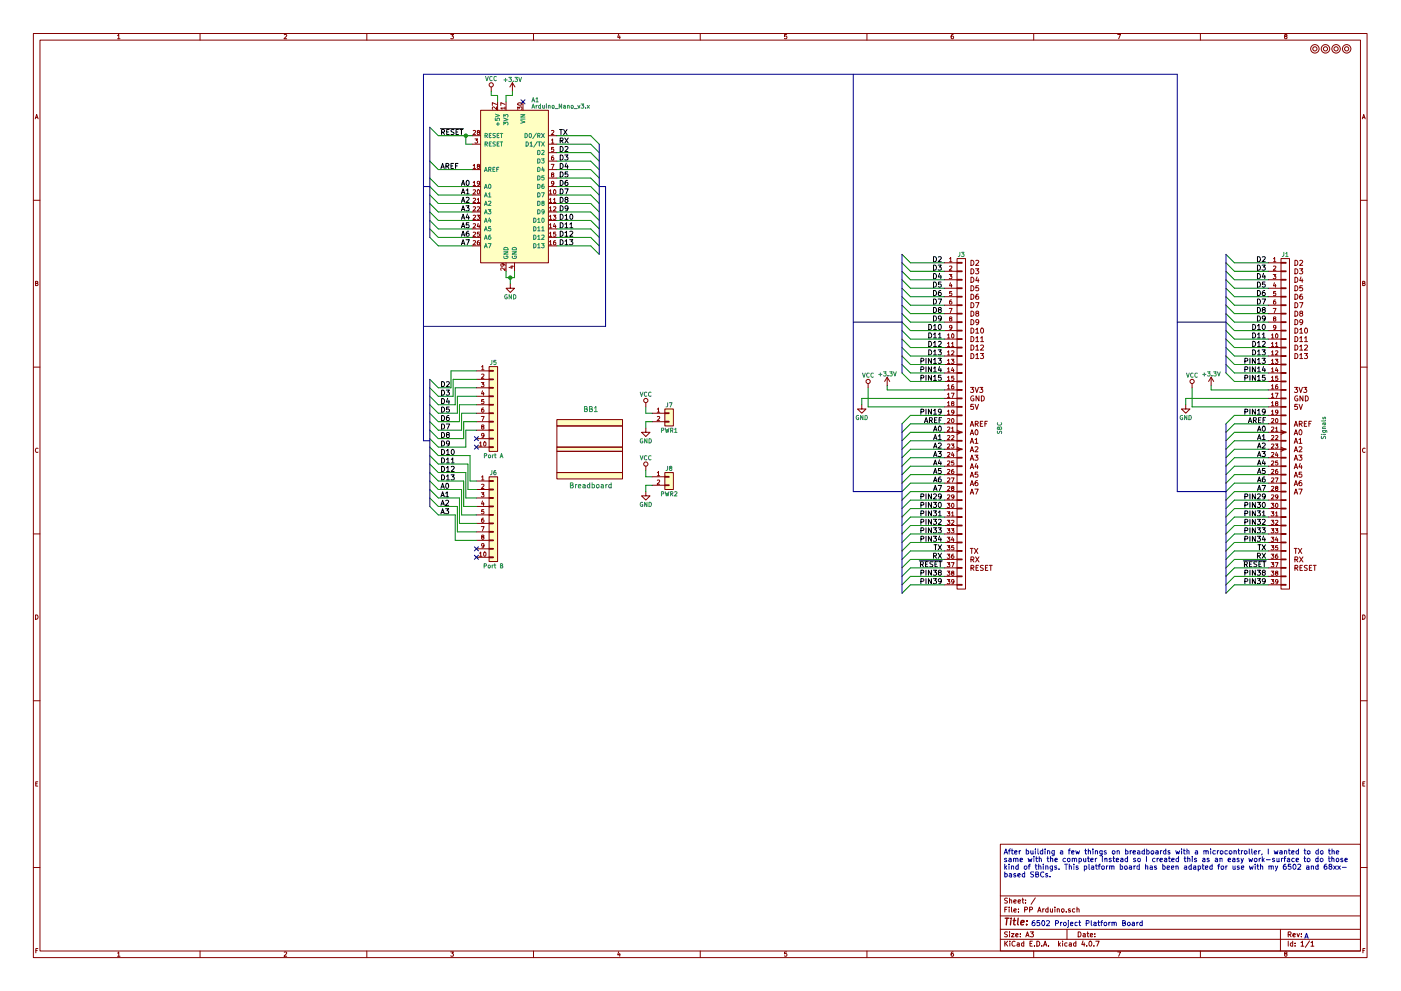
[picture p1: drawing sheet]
<svg xmlns="http://www.w3.org/2000/svg" width="420mm" height="297mm" viewBox="0 0 420 297" stroke-linecap="round" stroke-linejoin="round" font-family="sans-serif">
<g fill="none" stroke="#840000" stroke-width=".3">
<path d="M10 10h400v277h-400zM12 12h396v273.1h-396zM35.3 10.7l.3-.4v1.3M35.3 11.6h.7M60 10v2M85.2 10.4l.5-.1 .3 .4-.8 .9h.8M110 10v2M135.2 10.3h.8l-.4 .5 .4 .3-.1 .4h-.7M160 10v2M185.5 10.2l-.3 1h.8M185.9 10.8v.8M210 10v2"/>
<path d="M235.9 10.3h-.6v.6h.6l.1 .5-.3 .2-.4-.1M260 10v2M285.9 10.3l-.6 .3-.1 .8 .3 .2 .4-.1v-.6l-.4-.1-.3 .3M310 10v2M335.2 10.3h.8l-.5 1.3M360 10v2M385.5 10.9l-.3-.3 .3-.3 .4 .1v.4a.5 .5 0 0 0-.5 .2 .5 .5 0 0 0 0 .5l.3 .1 .3-.2-.3-.5M10.6 35.6l.4-1.3 .4 1.3M10.7 35.2h.6M141.9 39.2l.5-.1 .2 .4-.8 .9h.8M143.4 39.6l-.3-.2 .3-.3 .4 .1v.3a.52 .52 0 0 0-.6 .2 .52 .52 0 0 0 0 .5h.6l-.2-.6M144.1 33.1h20.4v45.7h-20.4z"/>
<path d="M147.3 26.1v1.2M148.9 32v.8l-.9-.8-.3 .3 .1 .5M148.9 31.3l-1.2-.5v.8M149.2 30.5v2.6M151.5 32.4h-1.3l.3 .4M151.5 31.3l-1.3-.5v.8M151.5 32v.8M151.8 30.5v2.6M153.7 24.8l-.8 1.3M153.7 24.8v2.5M153.7 24.8l.7 1.3M155.3 32.8v-.8l.5 .5 .1-.4h.5v.7"/>
<path d="M155.3 31a.76 .76 0 0 1 1.2 .3 .66 .66 0 0 1-.7 .3 .66 .66 0 0 1-.5-.6zM156.8 30.5v2.6M165.4 39.2l.5-.1 .2 .4-.8 .9h.8M408.6 35.6l.4-1.3 .4 1.3M408.7 35.2h.6M141.6 43.2h2.5M141.6 40.7h2.5M141.6 50.8h2.5M141.6 55.9h2.5M141.6 58.5h2.5M141.9 57l.5-.1 .2 .3-.8 1h.8M141.9 59.5l.5-.1 .2 .4-.8 .9h.8"/>
<path d="M141.9 49.6l.4-.3v1.2M141.9 54.7l.4-.4v1.3M141.9 50.5h.7M141.9 55.6h.7M142.4 41.6h.8l-.4 .5 .4 .1v.6h-.8M143.1 59.8l.4-.4v1.3M143.2 57l.2-.1a.61 .61 0 0 1 .5 .6 .61 .61 0 0 1-.6 .6zM143.4 49.8l-.3-.2 .3-.3 .4 .1v.3a.52 .52 0 0 0-.6 .1 .52 .52 0 0 0 0 .6h.6l-.2-.6M143.8 54.9l-.2 .2h-.4v-.7l.4-.1 .2 .3v.7l-.6 .3M164.5 43.2h2.5M164.5 40.7h2.5M164.5 45.8h2.5"/>
<path d="M164.5 48.3h2.5M164.5 50.8h2.5M164.5 53.4h2.5M164.5 55.9h2.5M164.5 58.5h2.5M164.8 57.2l.3-.3v1.3M164.8 59.8l.3-.4v1.3M164.8 58.2h.7M165.3 49.3h.8l-.5 1.2M165.4 42l.3-.4v1.3M165.4 42.9h.7M165.6 52.3l-.2-.2 .2-.3 .4 .1v.3a.52 .52 0 0 0-.5 .2 .52 .52 0 0 0-.1 .5h.6l-.1-.6"/>
<path d="M166 46.7l-.6 .3v.7l.2 .3 .4-.1v-.6l-.4-.1-.2 .2M166 59.8l.3-.4v1.3M166 44.2h-.6v.6h.6v.5h-.6M166.1 54.9l-.2 .2h-.4l-.1-.7 .5-.1 .2 .3-.1 .7-.5 .3M166.1 57l.2-.1a.61 .61 0 0 1 .4 .6 .61 .61 0 0 1-.5 .6zM10 60h2M141.6 61h2.5M141.6 63.5h2.5M141.6 66.1h2.5M141.6 68.6h2.5M141.6 71.2h2.5M141.6 73.7h2.5"/>
<path d="M141.9 62.1l.5-.1 .2 .3-.8 .9h.8M141.9 64.6l.5-.1 .2 .4-.8 .9h.8M141.9 67.1l.5-.1 .2 .4-.8 .9h.8M141.9 69.7l.5-.1 .2 .3-.8 1h.8M141.9 72.2l.5-.1 .2 .4-.8 .9h.8M143.1 64.5h.7l-.4 .5 .4 .1v.5h-.7M143.1 62.1l.5-.1 .2 .3-.7 .9h.7M143.1 60.7h.7M143.4 67l-.3 .9h.8M143.7 72.1l-.5 .3-.1 .7 .3 .3 .4-.1-.1-.6-.3-.1-.3 .2M143.7 67.4v.9M143.8 69.6h-.6l-.1 .6h.7v.5h-.7"/>
<path d="M150.7 79.1l.3 .2-.1 .4h-.6l-.1-.4 .2-.2h.8l.3 .6M151.8 78.8v2.5M153.1 79.8h.9M153.6 79.6v.8l-.9-.3M154.3 78.8v2.5M164.5 61h2.5M164.5 63.5h2.5M164.5 66.1h2.5M164.5 68.6h2.5M164.5 71.2h2.5M164.5 73.7h2.5M164.8 62.3l.3-.3v1.2"/>
<path d="M164.8 64.9l.3-.4v1.3M164.8 67.4l.3-.4v1.3M164.8 69.9l.3-.3v1.3M164.8 72.5l.3-.4v1.3M164.8 60.7h.7M164.8 63.2h.7M164.8 65.8h.7M164.8 68.3h.7M164.8 70.9h.7M164.8 73.4h.7M165.9 64.5h.8l-.4 .5 .3 .1v.5h-.7M166 62.1l.5-.1 .2 .3-.8 .9h.8"/>
<path d="M166 60.7h.7M166.3 67l-.3 .9h.8M166.6 72.1l-.6 .3v.7l.2 .3 .4-.1v-.6l-.4-.1-.2 .2M166.6 67.4v.9M166.6 69.6h-.6v.6h.6v.5h-.6M283.2 78.8h3.8M284.8 77.6l.3-.4v1.3M284.8 79.8l.4-.1 .3 .4-.8 .9h.8M284.8 78.5h.7M287 77.5h2.6v99.1h-2.6zM287 78.6h1.5v.3h-1.5zM291.2 78a.77 .77 0 0 1 .9 .8 .77 .77 0 0 1-.9 .7z"/>
<path d="M292.6 78.2l.6-.2 .3 .4-.9 1.1h.9M380.4 78.8h3.8M381.9 77.6l.4-.4v1.3M381.9 79.8l.5-.1 .2 .4-.8 .9h.8M381.9 78.5h.7M384.2 77.5h2.5v99.1h-2.5zM384.2 78.6h1.5v.3h-1.5zM388.3 78a.77 .77 0 0 1 .9 .8 .77 .77 0 0 1-.9 .7zM389.8 78.2l.6-.2 .3 .4-1 1.1h1M408 60h2M10.7 84.9l.5-.1 .1-.4-.6-.1v1.3h.5l.2-.4-.3-.3M151.5 80.3v.8l-1-.8-.3 .2 .1 .5"/>
<path d="M153 85.1v1.3h-1.2l1.2 1.3 1.3-1.3h-1.3M283.2 81.3h3.8M283.2 83.9h3.8M283.2 86.4h3.8M283.2 88.9h3.8M283.2 91.5h3.8M283.2 94h3.8M283.2 96.6h3.8M283.2 99.1h3.8M284.7 82.3h.8l-.5 .5 .4 .1v.5h-.7M284.7 92.4h.8l-.5 1.3M285 95.5l-.2-.2 .2-.3 .4 .1v.3a.52 .52 0 0 0-.5 .2 .52 .52 0 0 0-.1 .5h.6l-.2-.6"/>
<path d="M285 84.7l-.2 1h.7M285.3 89.9l-.5 .3v.7l.2 .3 .4-.2-.1-.6h-.3l-.2 .2M285.3 85.2v.9M285.4 87.4h-.6v.5h.6v.6h-.6M285.5 98.1l-.3 .2-.3-.1-.1-.6 .4-.1 .3 .3-.1 .7-.5 .3M287 99h1.5v.2h-1.5zM287 96.4h1.5v.3h-1.5zM287 93.9h1.5v.2h-1.5zM287 91.3h1.5v.3h-1.5zM287 88.8h1.5v.3h-1.5zM287 86.3h1.5v.2h-1.5zM287 83.7h1.5v.3h-1.5z"/>
<path d="M287 81.2h1.5v.2h-1.5zM291.2 98.3a.77 .77 0 0 1 .9 .8 .77 .77 0 0 1-.9 .8zM291.2 80.6a.77 .77 0 0 1 .9 .7 .77 .77 0 0 1-.9 .8zM291.2 83.1a.77 .77 0 0 1 .9 .8 .77 .77 0 0 1-.9 .7zM291.2 85.6a.77 .77 0 0 1 .9 .8 .77 .77 0 0 1-.9 .8zM291.2 88.2a.77 .77 0 0 1 .9 .7 .77 .77 0 0 1-.9 .8zM291.2 90.7a.77 .77 0 0 1 .9 .8 .77 .77 0 0 1-.9 .7zM291.2 93.3a.77 .77 0 0 1 .9 .7 .77 .77 0 0 1-.9 .8zM291.2 95.8a.77 .77 0 0 1 .9 .8 .77 .77 0 0 1-.9 .7zM292.6 80.6h.9l-.5 .5 .5 .3-.1 .5-.2 .2-.6-.2M292.6 90.7h1l-.7 1.5M292.6 98.8l.5-.5v1.6"/>
<path d="M292.6 99.9h.9M292.9 93.9l-.3-.3 .1-.2 .7-.1v.5l-.8 .4 .3 .6 .6-.3-.3-.6M293 83l-.4 1.1h1M293.4 88.2l-.7 .3-.1 .9 .3 .3 .5-.2v-.7h-.5l-.3 .2M293.4 83.6v1M293.4 85.6h-.7l-.1 .8 .8-.1 .1 .6-.3 .3-.6-.2M293.5 96.5l-.3 .2-.6-.2 .1-.6 .5-.1a.96 .96 0 0 1-.1 1.5h-.3M294.3 98.4l.2-.1a.74 .74 0 0 1 .5 .8 .74 .74 0 0 1-.7 .7l-.2-.5zM380.4 81.3h3.8M380.4 83.9h3.8M380.4 86.4h3.8M380.4 88.9h3.8"/>
<path d="M380.4 91.5h3.8M380.4 94h3.8M380.4 96.6h3.8M380.4 99.1h3.8M381.8 82.3h.8l-.4 .5 .4 .1v.5h-.8M381.8 92.4h.9l-.6 1.3M382.1 95.5l-.2-.2 .2-.3 .5 .1v.3a.52 .52 0 0 0-.6 .2 .52 .52 0 0 0 0 .5h.6l-.2-.6M382.2 84.7l-.3 1h.8M382.5 89.9l-.5 .3-.1 .7 .2 .3 .5-.2-.1-.6h-.4l-.2 .2M382.5 85.2v.9M382.6 87.4h-.6l-.1 .5h.7v.6h-.7M382.6 98.1l-.2 .2-.4-.1v-.6l.4-.1 .2 .3v.7l-.6 .3"/>
<path d="M384.2 99h1.5v.2h-1.5zM384.2 96.4h1.5v.3h-1.5zM384.2 93.9h1.5v.2h-1.5zM384.2 91.3h1.5v.3h-1.5zM384.2 88.8h1.5v.3h-1.5zM384.2 86.3h1.5v.2h-1.5zM384.2 83.7h1.5v.3h-1.5zM384.2 81.2h1.5v.2h-1.5zM388.3 98.3a.77 .77 0 0 1 .9 .8 .77 .77 0 0 1-.9 .8zM388.3 80.6a.77 .77 0 0 1 .9 .7 .77 .77 0 0 1-.9 .8zM388.3 83.1a.77 .77 0 0 1 .9 .8 .77 .77 0 0 1-.9 .7zM388.3 85.6a.77 .77 0 0 1 .9 .8 .77 .77 0 0 1-.9 .8z"/>
<path d="M388.3 88.2a.77 .77 0 0 1 .9 .7 .77 .77 0 0 1-.9 .8zM388.3 90.7a.77 .77 0 0 1 .9 .8 .77 .77 0 0 1-.9 .7zM388.3 93.3a.77 .77 0 0 1 .9 .7 .77 .77 0 0 1-.9 .8zM388.3 95.8a.77 .77 0 0 1 .9 .8 .77 .77 0 0 1-.9 .7zM389.7 80.6h1l-.5 .5 .5 .3-.1 .5-.2 .2-.7-.2M389.7 90.7h1.1l-.7 1.5M389.8 98.8l.4-.5v1.6M389.8 99.9h.9M390.1 93.9l-.3-.3 .1-.2 .6-.1 .1 .5-.8 .4 .3 .6 .6-.3-.3-.6M390.2 83l-.4 1.1h1M390.5 88.2l-.6 .3-.1 .9 .3 .3 .5-.2-.1-.7h-.4l-.3 .2M390.5 83.6v1"/>
<path d="M390.6 85.6h-.7l-.1 .8 .7-.1 .2 .6-.3 .3-.6-.2M390.7 96.5l-.3 .2-.6-.2 .1-.6 .5-.1a.96 .96 0 0 1-.2 1.5h-.3M391.4 98.5l.2-.2a.74 .74 0 0 1 .6 .8 .74 .74 0 0 1-.7 .7l-.3-.5zM408.7 84.9l.5-.1 .1-.4-.6-.1v1.3h.5l.2-.4-.3-.3M10 110h2M142.9 111.2h3.8M142.9 113.7h3.8M142.9 116.2h3.8M142.9 118.8h3.8M144.3 114.7h.8l-.4 .4 .4 .2v.5h-.8M144.4 109.9l.4-.3v1.3M144.4 112.2l.5-.1 .2 .4-.8 .9h.8"/>
<path d="M144.4 110.9h.7M144.7 117.1l-.3 .9h.8M145 117.6v.9M145.1 119.7h-.6l-.1 .6h.7v.6h-.7M146.7 109.9h2.5v25.4h-2.5zM146.7 118.7h1.3v.2h-1.3zM146.7 116.1h1.3v.3h-1.3zM146.7 113.6h1.3v.2h-1.3zM146.7 111h1.3v.3h-1.3zM260.3 115v1.2M266.1 113.1l-.8 1.2M266.1 113.1v2.5"/>
<path d="M266.1 113.1l.7 1.2M283.2 101.6h3.8M283.2 104.2h3.8M283.2 106.7h3.8M283.2 109.3h3.8M283.2 111.8h3.8M283.2 114.3h3.8M283.2 116.9h3.8M283.2 119.4h3.8M284.1 100.4l.4-.3v1.2M284.1 103l.4-.4v1.3M284.1 105.5l.4-.4v1.3"/>
<path d="M284.1 108l.4-.3v1.3M284.1 110.6l.4-.4v1.3M284.1 113.1l.4-.3v1.2M284.1 115.7l.4-.4v1.3M284.1 118.2l.4-.4v1.3M284.1 101.3h.8M284.1 103.9h.8M284.1 106.4h.8M284.1 109h.8M284.1 111.5h.8M284.1 114h.8M284.1 116.6h.8"/>
<path d="M284.1 119.1h.8M285.3 107.7h.8l-.5 .5 .4 .1v.5h-.7M285.3 117.8h.8l-.5 1.3M285.4 103l.3-.4v1.3M285.4 105.2l.5-.1 .2 .4-.8 .9h.8M285.4 103.9h.7M285.5 100.2l.1-.1a.61 .61 0 0 1 .5 .6 .61 .61 0 0 1-.6 .6zM285.6 110.1l-.2 1h.7M286 115.3l-.6 .3v.7l.2 .3 .4-.2v-.6h-.4l-.2 .2M286 110.6v.9M286 112.8h-.6v.5h.6v.6h-.6M287 119.3h1.5v.2h-1.5z"/>
<path d="M287 116.7h1.5v.3h-1.5zM287 114.2h1.5v.3h-1.5zM287 111.7h1.5v.2h-1.5zM287 109.1h1.5v.3h-1.5zM287 106.6h1.5v.2h-1.5zM287 104h1.5v.3h-1.5zM287 101.5h1.5v.3h-1.5zM291.1 116.1h.9l-.5 .6 .5 .3-.1 .5-.2 .1-.6-.1M291.2 100.9a.77 .77 0 0 1 .9 .7 .77 .77 0 0 1-.9 .8zM291.2 103.4a.77 .77 0 0 1 .9 .8 .77 .77 0 0 1-.9 .7zM291.2 106a.77 .77 0 0 1 .9 .7 .77 .77 0 0 1-.9 .8zM292 118.7a.69 .69 0 0 0-.9 .7 .69 .69 0 0 0 1 .6v-.5h-.3"/>
<path d="M292.4 116.1l.5 1.5 .5-1.5M292.6 101.3l.5-.4v1.5M292.6 103.8l.5-.4v1.5M292.6 106.4l.5-.4v1.5M292.6 102.4h.9M292.6 104.9h.9M292.6 107.5h.9M293.6 118.7v1.5l-.9-1.5v1.5M293.8 116.1h.9l-.5 .6 .5 .3v.5l-.3 .1-.6-.1M294 106h1l-.5 .5 .5 .3-.1 .5-.2 .2-.7-.2M294.1 101.3l.4-.4v1.5M294.1 103.6l.6-.2 .3 .4-1 1.1h1"/>
<path d="M294.1 102.4h.9M294.3 118.7a.77 .77 0 0 1 .9 .7 .77 .77 0 0 1-.9 .8zM357.5 115v1.2M363.2 113.1l-.7 1.2M363.2 113.1v2.5M363.2 113.1l.8 1.2M380.4 101.6h3.8M380.4 104.2h3.8M380.4 106.7h3.8M380.4 109.3h3.8M380.4 111.8h3.8M380.4 114.3h3.8"/>
<path d="M380.4 116.9h3.8M380.4 119.4h3.8M381.3 100.4l.4-.3v1.2M381.3 103l.4-.4v1.3M381.3 105.5l.4-.4v1.3M381.3 108l.4-.3v1.3M381.3 110.6l.4-.4v1.3M381.3 113.1l.4-.3v1.2M381.3 115.7l.4-.4v1.3M381.3 118.2l.4-.4v1.3M381.3 101.3h.7M381.3 103.9h.7"/>
<path d="M381.3 106.4h.7M381.3 109h.7M381.3 111.5h.7M381.3 114h.7M381.3 116.6h.7M381.3 119.1h.7M382.4 107.7h.8l-.4 .5 .4 .1v.5h-.8M382.4 117.8h.9l-.5 1.3M382.5 103l.4-.4v1.3M382.5 105.2l.5-.1 .2 .4-.8 .9h.8M382.5 103.9h.7M382.6 100.2l.2-.1a.61 .61 0 0 1 .5 .6 .61 .61 0 0 1-.6 .6z"/>
<path d="M382.8 110.1l-.3 1h.8M383.1 115.3l-.5 .3-.1 .7 .3 .3 .4-.2-.1-.6h-.3l-.3 .2M383.1 110.6v.9M383.2 112.8h-.6l-.1 .5h.7v.6h-.7M384.2 119.3h1.5v.2h-1.5zM384.2 116.7h1.5v.3h-1.5zM384.2 114.2h1.5v.3h-1.5zM384.2 111.7h1.5v.2h-1.5zM384.2 109.1h1.5v.3h-1.5zM384.2 106.6h1.5v.2h-1.5zM384.2 104h1.5v.3h-1.5zM384.2 101.5h1.5v.3h-1.5z"/>
<path d="M388.2 116.1h1l-.6 .6 .6 .3-.1 .5-.3 .1-.6-.1M388.3 100.9a.77 .77 0 0 1 .9 .7 .77 .77 0 0 1-.9 .8zM388.3 103.4a.77 .77 0 0 1 .9 .8 .77 .77 0 0 1-.9 .7zM388.3 106a.77 .77 0 0 1 .9 .7 .77 .77 0 0 1-.9 .8zM389.2 118.7a.69 .69 0 0 0-.9 .7 .69 .69 0 0 0 .9 .6v-.5h-.3M389.6 116.1l.5 1.5 .5-1.5M389.8 101.3l.4-.4v1.5M389.8 103.8l.4-.4v1.5M389.8 106.4l.4-.4v1.5M389.8 102.4h.9M389.8 104.9h.9M389.8 107.5h.9"/>
<path d="M390.8 118.7v1.5l-.9-1.5v1.5M391 116.1h.9l-.5 .6 .5 .3-.1 .5-.2 .1-.6-.1M391.2 106h.9l-.5 .5 .5 .3-.1 .5-.2 .2-.6-.2M391.2 101.3l.5-.4v1.5M391.2 103.6l.6-.2 .3 .4-.9 1.1h.9M391.2 102.4h.9M391.5 118.7a.77 .77 0 0 1 .9 .7 .77 .77 0 0 1-.9 .8zM408 110h2M11.4 134.4a.58 .58 0 0 0-.8 .6 .58 .58 0 0 0 .8 .5M142.9 121.3h3.8M142.9 123.9h3.8M142.9 126.4h3.8"/>
<path d="M142.9 128.9h3.8M142.9 131.5h3.8M142.9 134h3.8M143.8 132.8l.4-.4v1.3M143.8 133.7h.7M144.3 124.8h.9l-.5 1.3M144.7 127.9l-.3-.2 .3-.3 .4 .1v.3a.52 .52 0 0 0-.6 .1 .52 .52 0 0 0 0 .6h.6l-.2-.6M145 122.3l-.5 .3-.1 .7 .3 .3 .4-.2-.1-.6h-.3l-.3 .2M145.1 130.4l-.2 .3-.4-.1v-.6l.4-.1 .2 .2v.8l-.6 .3M145.1 132.5l.2-.1a.61 .61 0 0 1 .5 .7 .61 .61 0 0 1-.6 .5zM146.7 133.9h1.3v.2h-1.3zM146.7 131.4h1.3v.2h-1.3z"/>
<path d="M146.7 128.8h1.3v.3h-1.3zM146.7 126.3h1.3v.2h-1.3zM146.7 123.7h1.3v.3h-1.3zM146.7 121.2h1.3v.2h-1.3zM167 134h19.7v1.3h-19.7zM167 125.8h19.7v1.9h-19.7zM167 135.3h19.7v6.3h-19.7zM167 127.7h19.7v6.3h-19.7zM193.7 128.3v1.3h1.2l-1.2 1.2-1.3-1.2h1.3M193.7 120.7v1.3M193.7 139.7v1.3M195.6 123.9h3.8"/>
<path d="M195.6 126.4h3.8M197.1 122.6l.4-.3v1.3M197.1 124.9l.5-.1 .2 .4-.7 .9h.7M197.1 123.6h.7M199.4 122.6h2.5v5.1h-2.5zM199.4 126.3h1.3v.2h-1.3zM199.4 123.7h1.3v.3h-1.3zM258.4 121.3v1.3h1.3l-1.3 1.3-1.2-1.3h1.2M283.2 127h3.8M283.2 129.6h3.8M283.2 132.1h3.8M283.2 134.7h3.8"/>
<path d="M283.2 137.2h3.8M283.2 139.7h3.8M283.2 122h3.8M283.2 124.5h3.8M284.1 125.6l.5-.1 .3 .3-.8 .9h.8M284.1 128.1l.5-.1 .3 .4-.8 .9h.8M284.1 130.6l.5-.1 .3 .4-.8 .9h.8M284.1 133.2l.5-.1 .3 .3-.8 1h.8M284.1 135.7l.5-.1 .3 .4-.8 .9h.8M284.1 138.3l.5-.1 .3 .3-.8 .9h.8M284.1 120.7l.4-.3v1.3M284.1 123.3l.4-.4v1.3"/>
<path d="M284.1 121.7h.8M284.1 124.2h.8M285.3 133.1h.8l-.5 .5 .4 .1v.5h-.7M285.4 128.4l.3-.4v1.3M285.4 130.6l.5-.1 .2 .4-.8 .9h.8M285.4 129.3h.7M285.5 125.6l.1-.1a.61 .61 0 0 1 .5 .6 .61 .61 0 0 1-.6 .6zM285.6 120.9l-.2-.2 .2-.3 .4 .1v.3a.52 .52 0 0 0-.5 .2 .52 .52 0 0 0-.1 .5h.6l-.1-.6M285.6 135.5l-.2 1h.7M286 136v.9M286 138.2h-.6v.5h.6v.6h-.6M286.1 123.5l-.2 .2-.4-.1-.1-.6 .5-.1 .2 .3-.1 .7-.5 .3"/>
<path d="M287 139.6h1.5v.3h-1.5zM287 137.1h1.5v.2h-1.5zM287 134.5h1.5v.3h-1.5zM287 132h1.5v.2h-1.5zM287 129.4h1.5v.3h-1.5zM287 126.9h1.5v.3h-1.5zM287 124.4h1.5v.2h-1.5zM287 121.8h1.5v.3h-1.5zM287 128.9l1.3 .7-1.3 .6M287 134l1.3 .7-1.3 .6M291 130.3l.5-1.5 .5 1.5M291 132.9l.5-1.5 .5 1.5"/>
<path d="M291 135.4l.5-1.5 .5 1.5M291 138l.5-1.6 .5 1.6M291 127.8l.5-1.5 .5 1.5M291.1 129.9h.7M291.1 132.4h.7M291.1 135h.7M291.1 137.5h.7M291.1 127.4h.7M291.9 121.2h-.7l-.1 .7h.7l.2 .5-.3 .3-.6-.1M292.4 136.4h.9l-.5 .6 .5 .3-.1 .5-.2 .2-.6-.2M292.4 131.8l.5-.4v1.5M292.4 134l.6-.1 .3 .4-.9 1.1h.9"/>
<path d="M292.4 132.9h.9M292.4 121.2l.5 1.5 .5-1.5M292.5 127.1l.7-.1 .1-.6-.8-.1v1.5M292.6 129l.2-.2a.74 .74 0 0 1 .5 .8 .74 .74 0 0 1-.7 .7l-.2-.5zM292.8 138.9l-.4 1.1h1M292.9 127.1l.5 .7M293.1 139.5v1M294 127h.5M294.7 126.3h-.7v1.5h.7M295.4 127h.5M296.1 126.3h-.7v1.5M355.6 121.3v1.3h1.3l-1.3 1.3-1.3-1.3h1.3"/>
<path d="M380.4 127h3.8M380.4 129.6h3.8M380.4 132.1h3.8M380.4 134.7h3.8M380.4 137.2h3.8M380.4 139.7h3.8M380.4 122h3.8M380.4 124.5h3.8M381.3 125.6l.5-.1 .2 .3-.8 .9h.8M381.3 128.1l.5-.1 .2 .4-.8 .9h.8M381.3 130.6l.5-.1 .2 .4-.8 .9h.8M381.3 133.2l.5-.1 .2 .3-.8 1h.8"/>
<path d="M381.3 135.7l.5-.1 .2 .4-.8 .9h.8M381.3 138.3l.5-.1 .2 .3-.8 .9h.8M381.3 120.7l.4-.3v1.3M381.3 123.3l.4-.4v1.3M381.3 121.7h.7M381.3 124.2h.7M382.4 133.1h.8l-.4 .5 .4 .1v.5h-.8M382.5 128.4l.4-.4v1.3M382.5 130.6l.5-.1 .2 .4-.8 .9h.8M382.5 129.3h.7M382.6 125.6l.2-.1a.61 .61 0 0 1 .5 .6 .61 .61 0 0 1-.6 .6zM382.8 120.9l-.3-.2 .3-.3 .4 .1v.3a.52 .52 0 0 0-.6 .2 .52 .52 0 0 0 0 .5h.6l-.2-.6"/>
<path d="M382.8 135.5l-.3 1h.8M383.1 136v.9M383.2 138.2h-.6l-.1 .5h.7v.6h-.7M383.2 123.5l-.2 .2-.4-.1v-.6l.4-.1 .2 .3v.7l-.6 .3M384.2 139.6h1.5v.3h-1.5zM384.2 137.1h1.5v.2h-1.5zM384.2 134.5h1.5v.3h-1.5zM384.2 132h1.5v.2h-1.5zM384.2 129.4h1.5v.3h-1.5zM384.2 126.9h1.5v.3h-1.5zM384.2 124.4h1.5v.2h-1.5zM384.2 121.8h1.5v.3h-1.5z"/>
<path d="M384.2 128.9l1.2 .7-1.2 .6M384.2 134l1.2 .7-1.2 .6M388.1 130.3l.5-1.5 .6 1.5M388.1 132.9l.5-1.5 .6 1.5M388.1 135.4l.5-1.5 .6 1.5M388.1 138l.5-1.6 .6 1.6M388.1 127.8l.5-1.5 .6 1.5M388.3 129.9h.7M388.3 132.4h.7M388.3 135h.7M388.3 137.5h.7M388.3 127.4h.7"/>
<path d="M389.1 121.2h-.8v.7h.7l.2 .5-.4 .3-.5-.1M389.5 136.4h.9l-.5 .6 .5 .3v.5l-.3 .2-.6-.2M389.6 131.8l.4-.4v1.5M389.6 134l.5-.1 .3 .4-.9 1.1h.9M389.6 132.9h.8M389.6 121.2l.5 1.5 .5-1.5M389.6 127.1l.8-.1v-.6l-.8-.1v1.5M389.7 129l.2-.2a.74 .74 0 0 1 .6 .8 .74 .74 0 0 1-.7 .7l-.2-.5zM389.9 138.9l-.3 1.1h.9M390 127.1l.5 .7M390.3 139.5v1M391.2 127h.5"/>
<path d="M391.9 126.3h-.7v1.5h.7M392.5 127h.5M393.3 126.3h-.8v1.5M409.4 134.4a.58 .58 0 0 0-.8 .6 .58 .58 0 0 0 .8 .5M142.9 144.2h3.8M142.9 146.7h3.8M142.9 149.3h3.8M142.9 151.8h3.8M142.9 154.3h3.8M142.9 156.9h3.8M142.9 159.4h3.8M144.3 147.7h.8l-.4 .5 .4 .1v.5h-.8"/>
<path d="M144.3 157.8h.9l-.5 1.3M144.4 143l.4-.4v1.3M144.4 145.2l.5-.1 .2 .4-.8 .9h.8M144.4 143.9h.7M144.7 150.2l-.3 .9h.8M145 155.3l-.5 .3-.1 .7 .3 .3 .4-.2-.1-.6h-.3l-.3 .2M145 150.6v.9M145.1 152.8h-.6l-.1 .6h.7v.5h-.7M146.7 142.9h2.5v25.4h-2.5zM146.7 159.3h1.3v.2h-1.3zM146.7 156.8h1.3v.2h-1.3zM146.7 154.2h1.3v.3h-1.3z"/>
<path d="M146.7 151.7h1.3v.2h-1.3zM146.7 149.1h1.3v.3h-1.3zM146.7 146.6h1.3v.2h-1.3zM146.7 144.1h1.3v.2h-1.3zM167 141.6h19.7v1.9h-19.7zM193.7 147.4v1.2h1.2l-1.2 1.3-1.3-1.3h1.3M195.6 142.9h3.8M195.6 145.5h3.8M197.1 141.7l.4-.4v1.3M197.1 144l.5-.1 .2 .3-.7 .9h.7M197.1 142.6h.7M199.4 141.6h2.5v5.1h-2.5z"/>
<path d="M199.4 145.3h1.3v.3h-1.3zM199.4 142.8h1.3v.2h-1.3zM283.2 152.4h3.8M283.2 155h3.8M283.2 157.5h3.8M283.2 142.3h3.8M283.2 144.8h3.8M283.2 147.4h3.8M283.2 149.9h3.8M284.1 150.9h.8l-.5 .4 .4 .1v.6h-.7M284.1 153.4h.8l-.5 .5 .4 .1v.5h-.7M284.1 155.9h.8l-.5 .5 .4 .1v.6h-.7"/>
<path d="M284.1 158.5h.8l-.5 .5 .4 .1v.5h-.7M284.1 140.8l.5-.1 .3 .4-.8 .9h.8M284.1 143.3l.5-.1 .3 .4-.8 .9h.8M284.1 145.9l.5-.1 .3 .3-.8 1h.8M284.1 148.4l.5-.1 .3 .4-.8 .9h.8M285.3 158.5h.8l-.5 .5 .4 .1v.5h-.7M285.3 143.2h.8l-.5 1.3M285.4 153.8l.3-.4v1.3M285.4 156l.5-.1 .2 .4-.8 .9h.8M285.4 154.7h.7M285.5 151l.1-.1a.61 .61 0 0 1 .5 .6 .61 .61 0 0 1-.6 .6zM285.6 146.3l-.2-.2 .2-.3 .4 .1v.3a.52 .52 0 0 0-.5 .2 .52 .52 0 0 0-.1 .5h.6l-.1-.6"/>
<path d="M286 140.7l-.6 .3v.7l.2 .3 .4-.2v-.6h-.4l-.2 .2M286.1 148.9l-.2 .2-.4-.1-.1-.6 .5-.1 .2 .3-.1 .7-.5 .3M287 159.9h1.5v.3h-1.5zM287 157.4h1.5v.2h-1.5zM287 154.8h1.5v.3h-1.5zM287 152.3h1.5v.3h-1.5zM287 149.8h1.5v.2h-1.5zM287 147.2h1.5v.3h-1.5zM287 144.7h1.5v.2h-1.5zM287 142.1h1.5v.3h-1.5zM291 140.5l.5-1.5 .5 1.5M291 143l.5-1.5 .5 1.5"/>
<path d="M291 145.6l.5-1.5 .5 1.5M291 148.1l.5-1.5 .5 1.5M291.1 140.1h.7M291.1 142.6h.7M291.1 145.1h.7M291.1 147.7h.7M292.4 146.6h1l-.7 1.5M293.1 144.1l-.6 .3-.1 .9 .3 .3 .5-.2-.1-.7-.4-.1-.3 .3M293.2 141.5h-.7l-.1 .8 .7-.1 .2 .6-.3 .2-.6-.1M380.4 152.4h3.8M380.4 155h3.8M380.4 157.5h3.8"/>
<path d="M380.4 142.3h3.8M380.4 144.8h3.8M380.4 147.4h3.8M380.4 149.9h3.8M381.2 150.9h.8l-.4 .4 .4 .1v.6h-.8M381.2 153.4h.8l-.4 .5 .4 .1v.5h-.8M381.2 155.9h.8l-.4 .5 .4 .1v.6h-.8M381.2 158.5h.8l-.4 .5 .4 .1v.5h-.8M381.3 140.8l.5-.1 .2 .4-.8 .9h.8M381.3 143.3l.5-.1 .2 .4-.8 .9h.8M381.3 145.9l.5-.1 .2 .3-.8 1h.8M381.3 148.4l.5-.1 .2 .4-.8 .9h.8"/>
<path d="M382.4 158.5h.8l-.4 .5 .4 .1v.5h-.8M382.4 143.2h.9l-.5 1.3M382.5 153.8l.4-.4v1.3M382.5 156l.5-.1 .2 .4-.8 .9h.8M382.5 154.7h.7M382.6 151l.2-.1a.61 .61 0 0 1 .5 .6 .61 .61 0 0 1-.6 .6zM382.8 146.3l-.3-.2 .3-.3 .4 .1v.3a.52 .52 0 0 0-.6 .2 .52 .52 0 0 0 0 .5h.6l-.2-.6M383.1 140.7l-.5 .3-.1 .7 .3 .3 .4-.2-.1-.6h-.3l-.3 .2M383.2 148.9l-.2 .2-.4-.1v-.6l.4-.1 .2 .3v.7l-.6 .3M384.2 159.9h1.5v.3h-1.5zM384.2 157.4h1.5v.2h-1.5zM384.2 154.8h1.5v.3h-1.5z"/>
<path d="M384.2 152.3h1.5v.3h-1.5zM384.2 149.8h1.5v.2h-1.5zM384.2 147.2h1.5v.3h-1.5zM384.2 144.7h1.5v.2h-1.5zM384.2 142.1h1.5v.3h-1.5zM388.1 140.5l.5-1.5 .6 1.5M388.1 143l.5-1.5 .6 1.5M388.1 145.6l.5-1.5 .6 1.5M388.1 148.1l.5-1.5 .6 1.5M388.3 140.1h.7M388.3 142.6h.7M388.3 145.1h.7"/>
<path d="M388.3 147.7h.7M389.5 146.6h1l-.6 1.5M390.3 144.1l-.7 .3v.9l.3 .3 .5-.2-.1-.7-.4-.1-.3 .3M390.4 141.5h-.8v.8l.7-.1 .1 .6-.3 .2-.5-.1M10 160h2M142.9 162h3.8M142.9 164.5h3.8M142.9 167h3.8M143.8 165.8l.4-.3v1.2M143.8 166.7h.7M144.7 160.9l-.3-.2 .3-.3 .4 .1v.3a.52 .52 0 0 0-.6 .2 .52 .52 0 0 0 0 .5h.6l-.2-.6M145.1 163.5l-.2 .2-.4-.1v-.6l.4-.1 .2 .3v.7l-.6 .3"/>
<path d="M145.1 165.6l.2-.1a.61 .61 0 0 1 .5 .6 .61 .61 0 0 1-.6 .6zM146.7 166.9h1.3v.3h-1.3zM146.7 164.4h1.3v.2h-1.3zM146.7 161.8h1.3v.3h-1.3zM283.2 170.2h3.8M283.2 160.1h3.8M283.2 162.6h3.8M283.2 165.1h3.8M283.2 167.7h3.8M283.2 172.8h3.8M283.2 175.3h3.8M284.1 161h.8l-.5 .5 .4 .1v.6h-.7"/>
<path d="M284.1 163.6h.8l-.5 .4 .4 .1v.6h-.7M284.1 166.1h.8l-.5 .5 .4 .1v.5h-.7M284.1 168.6h.8l-.5 .5 .4 .1v.6h-.7M284.1 171.2h.8l-.5 .5 .4 .1v.5h-.7M284.1 173.7h.8l-.5 .5 .4 .1v.6h-.7M285.3 168.6h.8l-.5 1.3M285.6 171.7l-.2-.2 .2-.3 .4 .1v.3a.52 .52 0 0 0-.5 .2 .52 .52 0 0 0-.1 .5h.6l-.1-.6M285.6 160.9l-.2 1h.7M286 166.1l-.6 .3v.7l.2 .3 .4-.2v-.6h-.4l-.2 .2M286 161.4v.9M286 163.6h-.6v.5h.6v.6h-.6M286.1 174.3l-.2 .2-.4-.1-.1-.6 .5-.1 .2 .3-.1 .7-.5 .3"/>
<path d="M287 175.2h1.5v.2h-1.5zM287 172.6h1.5v.3h-1.5zM287 170.1h1.5v.2h-1.5zM287 167.5h1.5v.3h-1.5zM287 165h1.5v.3h-1.5zM287 162.5h1.5v.2h-1.5zM291 164.4h.8M291.2 170.3l.7-.1 .1-.6-.8-.1v1.5M291.2 167.7h.7l.1-.6-.8-.2v1.5M291.4 164.4v1.5M291.6 170.3l.5 .7M291.6 167.7l.5 .7"/>
<path d="M292.2 164.4l1 1.5M292.6 166.9l1 1.5M292.7 170.2h.5M293.2 164.4l-1 1.5M293.4 169.5h-.7v1.5h.7M293.6 166.9l-1 1.5M294.9 169.5l-.8 .1a.63 .63 0 0 0 .7 .8l-.1 .5h-.7M295.5 170.2h.5M296.3 169.5h-.8v1.5h.8M296.7 169.5h.9M297.1 169.5v1.5M380.4 170.2h3.8"/>
<path d="M380.4 160.1h3.8M380.4 162.6h3.8M380.4 165.1h3.8M380.4 167.7h3.8M380.4 172.8h3.8M380.4 175.3h3.8M381.2 161h.8l-.4 .5 .4 .1v.6h-.8M381.2 163.6h.8l-.4 .4 .4 .1v.6h-.8M381.2 166.1h.8l-.4 .5 .4 .1v.5h-.8M381.2 168.6h.8l-.4 .5 .4 .1v.6h-.8M381.2 171.2h.8l-.4 .5 .4 .1v.5h-.8M381.2 173.7h.8l-.4 .5 .4 .1v.6h-.8"/>
<path d="M382.4 168.6h.9l-.5 1.3M382.8 171.7l-.3-.2 .3-.3 .4 .1v.3a.52 .52 0 0 0-.6 .2 .52 .52 0 0 0 0 .5h.6l-.2-.6M382.8 160.9l-.3 1h.8M383.1 166.1l-.5 .3-.1 .7 .3 .3 .4-.2-.1-.6h-.3l-.3 .2M383.1 161.4v.9M383.2 163.6h-.6l-.1 .5h.7v.6h-.7M383.2 174.3l-.2 .2-.4-.1v-.6l.4-.1 .2 .3v.7l-.6 .3M384.2 175.2h1.5v.2h-1.5zM384.2 172.6h1.5v.3h-1.5zM384.2 170.1h1.5v.2h-1.5zM384.2 167.5h1.5v.3h-1.5zM384.2 165h1.5v.3h-1.5z"/>
<path d="M384.2 162.5h1.5v.2h-1.5zM388.1 164.4h.9M388.3 170.3l.8-.1 .1-.6-.9-.1v1.5M388.3 167.7h.8l.1-.6-.9-.2v1.5M388.6 164.4v1.5M388.7 170.3l.5 .7M388.7 167.7l.5 .7M389.4 164.4l1 1.5M389.7 166.9l1.1 1.5M389.9 170.2h.5M390.4 164.4l-1 1.5M390.6 169.5h-.7v1.5h.7"/>
<path d="M390.8 166.9l-1.1 1.5M392 169.5l-.8 .1a.63 .63 0 0 0 .8 .8l-.1 .5h-.7M392.7 170.2h.5M393.4 169.5h-.7v1.5h.7M393.9 169.5h.8M394.3 169.5v1.5M408 160h2M10.7 184.3a.65 .65 0 0 1 .7 .7 .65 .65 0 0 1-.7 .6zM408.7 184.3a.65 .65 0 0 1 .7 .7 .65 .65 0 0 1-.7 .6zM10 210h2M408 210h2M10.7 234.9h.5"/>
<path d="M11.3 234.3h-.6v1.3h.6M408.7 234.9h.4M409.3 234.3h-.6v1.3h.6M300 253h108v32.1h-108zM10 260h2M300 278.5h108M300 274.5h108M300 268.5h108M301.3 272.6h.6M302.1 271.9h-.8v1.5M302.1 279.4l-.8 .1a.64 .64 0 0 0 .8 .7l-.1 .5h-.7M302.1 269.3l-.8 .1a.64 .64 0 0 0 .8 .7l-.1 .5h-.7"/>
<path d="M302.6 271.9v.1M302.6 272.4v1M302.8 279.3v.2M302.8 269.8h.6v.9M302.8 269.2v1.5M302.8 279.8v1M303.3 279.8h.8l-.8 1h.8M303.4 271.9v1.3l.2 .2M304 270.2l.7-.1v-.3l-.4-.1-.3 .2 .1 .7h.6M304.1 272.9l.7-.1-.1-.3-.4-.1-.2 .2v.7h.6M305.3 270.2l.7-.1v-.3l-.4-.1-.3 .2 .1 .7h.6M305.4 273.3v.1"/>
<path d="M305.4 272.5v.1M306 279.9v.1M306.5 269.7h.6M306.7 269.2v1.3l.4 .2M307.3 272.7l.7-.1 .1-.6-.8-.1v1.5M307.6 270.6v.1M307.6 269.8v.1M308.8 272.7l.7-.1 .1-.6-.8-.1v1.5M309 279.3h.9l-.5 .6 .5 .1v.7h-.9M310.5 269.1l-1.3 2M311.2 273.4l.5-1.5 .5 1.5M311.4 273h.7"/>
<path d="M312.7 272.4v1M313.2 272.4l-.5 .3M314.3 272.5l-.4-.1-.3 .3 .1 .6h.6M314.3 271.9v1.5M315 272.4l.1 .9h.5M315.6 272.4v1M316.4 271.9v.1M316.4 272.4v1M317.1 272.5h.6v.9M317.1 272.4v1M318.4 272.5h.6v.8h-.6zM319.8 273.3v.1"/>
<path d="M320 278.5v3M321 272.5l-.4-.1-.2 .2 .1 .2 .5 .2v.3h-.6M322.3 272.5l-.4-.1-.3 .3 .1 .6h.6M323 272.5h.6v.9M323 271.9v1.5M323.3 279.3a.76 .76 0 0 1 .9 .8 .76 .76 0 0 1-.9 .7zM324.8 279.9h.6l.1 .9M326 279.8h.5M326.2 279.3v1.3l.3 .2M328.3 279.9v.1M384 278.5v6.6M389 279.8l.3 1 .4-1"/>
<path d="M390.3 279.9v.1M408 260h2M10.7 284.9h.5M11.4 284.3h-.7v1.3M35.3 285.7l.3-.4v1.3M35.3 286.6h.7M60 285.1v1.9M85.2 285.4l.5-.1 .3 .4-.8 .9h.8M110 285.1v1.9M135.2 285.3h.8l-.4 .5 .4 .3-.1 .4h-.7M160 285.1v1.9M185.5 285.3l-.3 .9h.8"/>
<path d="M185.9 285.8v.8M210 285.1v1.9M235.9 285.3h-.6v.6h.6l.1 .5-.3 .2-.4-.1M260 285.1v1.9M285.9 285.3l-.6 .3-.1 .8 .3 .2 .4-.1v-.6l-.4-.1-.3 .3M300 281.5h108M301.3 282.1v1.5M301.5 282.7l.7 .9M302.2 282.1l-.9 .9M302.8 282.1v.2M302.8 282.6v1M304.4 282.3a.67 .67 0 0 0-.9 .6 .67 .67 0 0 0 .9 .6"/>
<path d="M304.6 280.3l.7-.1v-.3l-.4-.1-.3 .2 .1 .7h.6M305.1 282.7h.5l.1 .9M305.7 283l-.7 .2 .2 .4 .5-.1M306 280.7v.1M307 282.7l-.4-.1-.3 .3 .1 .6h.6M307 282.1v1.5M307.6 280.8l.5-1.5 .5 1.5M307.8 280.4h.7M308.9 282.8h.5M309.6 282.1h-.7v1.5h.7M310 285.1v1.9M310.2 283.5v.1"/>
<path d="M310.9 282.1a.76 .76 0 0 1 .9 .8 .76 .76 0 0 1-.9 .7zM312.4 283.5v.1M313 283.6l.4-1.5 .5 1.5M313.1 283.2h.7M314.5 283.5v.1M317.4 282.1v1.5M317.6 283l.4 .6M318 282.6l-.6 .6M318.7 282.1v.2M318.7 282.6v1M320 282.7l-.4-.1-.3 .3 .1 .6h.6M320.7 282.7h.6v.9"/>
<path d="M321.3 283l-.7 .2 .2 .4 .5-.1M322.7 282.7l-.5-.1-.3 .3 .1 .6h.7M322.7 282.1v1.5M324.8 282l-.4 1.1h1M325.1 282.6v1M325.5 280.2l-.7 .3 .2 .3 .5-.1M325.9 283.5v.1M326.7 282.3l.2-.2a.72 .72 0 0 1 .6 .8 .72 .72 0 0 1-.7 .6l-.2-.5zM327 280.3l.7-.1-.1-.3-.4-.1-.2 .2 .1 .7h.5M328.1 283.5v.1M328.3 280.7v.1M328.6 282.1h1l-.6 1.5"/>
<path d="M335.2 285.3h.8l-.5 1.3M360 285.1v1.9M385.5 285.9l-.3-.3 .3-.3 .4 .1v.4a.5 .5 0 0 0-.5 .2 .5 .5 0 0 0 0 .5l.3 .1 .3-.2-.3-.5M386.3 280.1l.7-.1 .1-.5-.8-.2v1.5M386.3 282.1v1.5M386.7 280.1l.5 .7M387.7 282.7l-.5-.1-.2 .3v.6h.7M387.7 282.1v1.5M387.8 280.3l.7-.1-.1-.3-.4-.1-.2 .2v.7h.6M388.4 283.5v.1M388.4 282.7v.1M390.2 282.5l.4-.4v1.5"/>
<path d="M390.2 283.6h.8M390.3 280.7v.1M392.7 282l-1.2 2M393.2 282.5l.4-.4v1.5M393.2 283.6h.8M408.7 284.9h.5M409.3 284.3h-.6v1.3"/>
<circle cx="394.3" cy="14.6" r=".63"/>
<circle cx="394.3" cy="14.6" r="1.27"/>
<circle cx="397.5" cy="14.6" r=".63"/>
<circle cx="397.5" cy="14.6" r="1.27"/>
<circle cx="400.7" cy="14.6" r=".63"/>
<circle cx="400.7" cy="14.6" r="1.27"/>
<circle cx="403.9" cy="14.6" r=".63"/>
<circle cx="403.9" cy="14.6" r="1.27"/>
<circle cx="147.3" cy="25.4" r=".63"/>
<circle cx="260.3" cy="114.3" r=".63"/>
<circle cx="357.5" cy="114.3" r=".63"/>
<circle cx="193.7" cy="139.1" r=".63"/>
<circle cx="193.7" cy="120.1" r=".63"/>
</g>
<path d="M301.4 275.2h1.2M302 275.2l-.2 2M303.2 275.9l-.2 1.3M303.3 275.2l-.1 .2M303.9 275.9h.7M304.2 275.2l-.2 1.7 .5 .3M305.4 275.2l-.2 1.7 .2 .3M306.1 276.6l1-.2v-.4l-.6-.1-.3 .3v.9h.7M307.9 277v.2M308.1 276l-.1 .2" fill="none" stroke="#840000" stroke-width=".41"/>
<g fill="none" stroke="#0000c2" stroke-width=".3">
<path d="M301.1 256l.6-1.5 .5 1.5M301.3 255.6h.7M301.3 259v1.6M301.5 260l.4 .6M301.9 257.3h-.4l-.2 .2 .6 .3v.4h-.6M301.9 259.5l-.6 .6M302.4 255h.6M302.6 257.3h.6l.1 1M302.6 259v.2M302.6 259.5v1.1M303 254.5l-.4 .2v1.3M303.3 257.6l-.8 .3 .2 .4 .6-.1"/>
<path d="M303.3 255h.6M303.3 259.7l.6-.1 .1 1M303.3 259.5v1.1M303.5 254.5v1.3l.4 .2M304 257.4l.5-.1 .1 1M304 257.3v1M304.3 255.5l.7-.2v-.2l-.5-.1-.2 .2 .1 .7h.6M304.6 257.5l.3-.2h.3l.1 1M305.4 259.6l-.5-.1-.3 .4 .2 .6h.6M305.4 259v1.6M305.7 255v1M305.9 257.8l.8-.2-.1-.3h-.5l-.2 .2 .1 .7h.6"/>
<path d="M306.1 255l-.4 .3M307.2 259.7l.3-.2 .4 .2-.1 .8-.6-.1zM307.8 255.1l.4-.1 .3 .3-.1 .6h-.6M307.8 254.5v1.5M308.3 257.3l.3 1 .3-.7 .3 .7 .3-1M308.4 259.5h.6M309 259l-.4 .3v1.3M309.1 255l.1 .9 .6-.1M309.8 255v1M310.1 256.8v.1M310.1 257.3v1M310.4 259.5h.6"/>
<path d="M310.5 254.5v.1M310.5 255v1M310.6 257.3h.6M310.6 259v1.4l.4 .2M310.8 256.8v1.3l.4 .2M311.3 254.5v1.3l.2 .2M311.5 259.7l.6-.1 .1 1M311.5 259v1.6M311.7 257.4l.5-.1 .1 1M311.7 256.8v1.5M312.7 255.1l-.4-.1-.3 .3 .1 .6h.6M312.7 254.5v1.5"/>
<path d="M312.9 259v.2M312.9 259.5v1.1M313.4 254.5v.1M313.4 255v1M313.6 259.7l.6-.1 .1 1M313.6 259.5v1.1M314 257.3h.6M314.1 255.1h.6l.1 .9M314.1 255v1M314.2 256.8v1.3l.4 .2M315.1 257.4l.5-.1 .1 1M315.1 256.8v1.5"/>
<path d="M315.6 259.5v1.3l-.2 .3-.4-.1M315.6 259.6l-.4-.1-.3 .4 .2 .6h.5M316.2 255v1.2l-.3 .3-.4-.1M316.2 255.1l-.5-.1-.3 .3 .2 .6h.6M316.4 257.8l.7-.2-.1-.3h-.4l-.2 .2v.7h.6M316.9 259.6l-.4-.1-.2 .3 .6 .3v.4h-.6M318.1 255.1h.5l.1 .9M318.7 255.3l-.7 .3 .2 .4 .5-.1M319.3 259h.9M319.6 257.3h-.5l-.3 .3 .2 .6h.6M319.7 259v1.6M320.3 257.3h.3l.3 .3v.4l-.3 .3-.5-.3z"/>
<path d="M320.4 255h.6M320.7 259.7l.6-.1v1M320.7 259v1.6M321 254.5l-.4 .2v1.3M321.4 255.5l.7-.2-.1-.2-.4-.1-.2 .2 .1 .7h.5M321.6 257.4l.5-.1 .1 1M321.6 257.3v1M322 259v.2M322 259.5v1.1M322.2 257.5l.3-.2h.3l.1 1M322.6 255l.3 1 .3-.7 .3 .7 .3-1M323.3 259.6l-.4-.1-.2 .3 .6 .3v.4h-.6"/>
<path d="M323.6 257.3h.4l.3 .3-.1 .6h-.6M323.6 257.3v1.5M325 257.3v.9l.6-.1M325.2 259.6l.4-.1 .3 .4-.1 .6h-.6M325.2 259.5v1.6M325.3 255h.6M325.5 254.5v1.3l.4 .2M325.6 257.3v1M326.1 257.3h.6M326.3 256.8v1.3l.4 .2M326.4 255.1h.6l.1 .9M326.4 254.5v1.5"/>
<path d="M326.6 259v1.4l.2 .2M327.1 257.8l.8-.2-.1-.3h-.4l-.3 .2 .1 .7h.6M327.4 259.6h.5l.1 1M327.8 254.5v.1M327.8 255v1M328 259.9l-.7 .3 .2 .4 .5-.1M328.5 255.1h.6l.1 .9M328.5 255v1M328.5 257.3v1M328.5 259.5h.6M328.7 259v1.4l.4 .2M328.9 257.3l-.4 .3"/>
<path d="M329.4 259.5h.6M330 259l-.4 .3v1.3M330.5 259.7l.2-.2 .4 .2-.1 .8-.5-.1zM330.5 255v1.2l-.2 .3-.4-.1M330.5 255.1l-.4-.1-.3 .3 .1 .6h.6M330.6 256.8v.1M330.6 257.3v1M331.3 257.4l.6-.1 .1 1M331.3 257.3v1M331.7 255.1l-.3-.1-.2 .2 .5 .4v.3h-.5M331.8 259.5v1.1M332.3 259.5l-.5 .4"/>
<path d="M332.8 259.7l.5-.1 .1 1M332.8 259.5v1.1M333.2 257.3h-.3l-.3 .2 .6 .3v.4h-.6M333.4 259.8l.3-.3 .3 .1 .1 1M333.7 255.1l.2-.1 .4 .1-.1 .8-.5-.1zM333.8 257.3h.5M334 256.8v1.3l.3 .2M334.7 257.8l.8-.2-.1-.3h-.4l-.3 .2 .1 .7h.6M335 255.1h.6l.1 .9M335 255v1M336 259.6l.4-.1 .3 .4-.2 .6h-.5M336 259v1.6"/>
<path d="M336.1 257.3h.6l.1 1M336.8 257.6l-.8 .3 .3 .4 .5-.1M337.4 259.6l.4-.1 .3 .4v.4l-.3 .3-.5-.3zM337.6 255.1l.4-.1 .3 .3-.1 .6h-.6M337.6 254.5v1.5M338.2 257.3h-.5l-.3 .3 .2 .6h.6M338.2 256.8v1.5M338.7 259.6h.6l.1 1M338.9 255v1M339.4 255l-.5 .3M339.4 259.9l-.8 .3 .3 .4 .5-.1M339.8 255.5l.7-.2v-.2l-.5-.1-.2 .2 .1 .7h.6"/>
<path d="M340.1 259.5v1.1M340.5 259.5l-.4 .4M340.5 257.3h-.3l-.2 .2 .5 .3v.4h-.5M341.2 255.1h.6v.9M341.4 257.3h.3l.3 .3v.4l-.3 .3-.5-.3zM341.7 259.6l-.5-.1-.3 .4 .2 .6h.6M341.7 259v1.6M341.8 255.3l-.7 .3 .2 .4 .5-.1M343.2 255.1l-.4-.1-.3 .3 .1 .6h.6M343.2 254.5v1.5M343.6 259.7l.5-.1 .1 1M343.6 259v1.6"/>
<path d="M343.8 256.8v1.5M343.9 255.1l.4-.1 .4 .3-.2 .6h-.6M343.9 254.5v1.5M344.9 259.6h.6l.1 1M345.3 255.1l.2-.1 .4 .1v.8l-.6-.1zM345.6 259.9l-.7 .3 .2 .4 .5-.1M346.4 257.3h-.5l-.3 .3 .2 .6h.6M346.7 255.1h.5l.1 .9M346.8 259.6l-.3-.1-.3 .3 .6 .3v.4h-.6M347 257.3v1M347.3 255.3l-.7 .3 .2 .4 .5-.1M347.4 257.3l-.4 .3"/>
<path d="M347.9 257.8l.7-.2-.1-.3h-.4l-.2 .2 .1 .7h.5M348 255v1M348.5 255l-.5 .3M348.7 259.6l.4-.1 .4 .4-.2 .6h-.6M348.7 259v1.6M349.2 257.3h.6l.1 1M349.6 255.1l-.4-.1-.3 .3 .1 .6h.6M349.6 254.5v1.5M349.9 257.6l-.7 .3 .2 .4 .5-.1M350.4 257.3h.6M350.6 256.8v1.3l.4 .2M350.9 255.1l-.4-.1-.2 .2 .6 .4v.3h-.6"/>
<path d="M351.4 257.8l.7-.2v-.3h-.5l-.2 .2 .1 .7h.6M352.6 255l.3 1 .3-.7 .3 .7 .3-1M352.7 259.7l.6-.1v1M352.7 259.5v1.1M353.4 257.3h-.4l-.3 .3 .2 .6h.5M353.4 256.8v1.5M354.4 254.5v.1M354.4 255v1M354.9 255h.6M355.1 254.5v1.3l.4 .2M355.1 257.3h.6M355.2 259.6h.6l.1 1"/>
<path d="M355.3 256.8v1.3l.4 .2M355.9 259.9l-.8 .3 .3 .4 .5-.1M356 255.1h.5l.1 .9M356 254.5v1.5M356.2 257.4l.6-.1v1M356.2 256.8v1.5M357.3 259.6l-.5-.1-.3 .4 .2 .6h.6M357.3 259v1.6M357.6 256.8v.1M357.6 257.3v1M358 259.6h.5l.1 1M358.5 255.1h.6l.1 .9"/>
<path d="M358.6 259.9l-.7 .3 .2 .4 .5-.1M358.8 257.3h-.4l-.2 .2 .6 .3v.4h-.6M359.2 255.3l-.8 .3 .2 .4 .6-.1M359.3 259.6l.5-.1 .3 .4-.2 .6h-.6M359.3 259.5v1.6M360.5 259.5h.6M360.7 257.3h.6l.1 1M360.7 259v1.4l.4 .2M361 255.1h.6l.1 .9M361 255v1M361.4 257.6l-.8 .3 .3 .4 .5-.1M361.7 255.2l.2-.2 .4 .1 .1 .9"/>
<path d="M362.6 257.3h-.4l-.2 .2 .6 .3v.4h-.6M363.1 254.5v.1M363.1 255v1M363.5 259.6l-.4-.1-.3 .4 .1 .6h.6M363.5 259v1.6M364.5 255.1l-.5-.1-.3 .3 .2 .6h.6M364.5 257.3h.6l.1 1M365.1 255v1M365.2 257.6l-.8 .3 .2 .4 .6-.1M365.2 259.5h.6M365.5 255l-.4 .3M365.8 259l-.4 .3v1.3"/>
<path d="M365.9 257.4l.5-.1 .1 1M365.9 257.3v1M366 255.1l.3-.1 .4 .1-.1 .8-.6-.1zM366.3 259.7l.2-.2 .4 .2v.8l-.6-.1zM367.6 259.5v1.1M368.1 255.1l-.5-.1-.3 .3 .2 .6h.6M368.1 259.5l-.5 .4M368.3 257.8l.8-.2-.1-.3h-.4l-.3 .2 .1 .7h.6M368.8 255.1l.3-.1 .3 .3v.4l-.3 .3-.5-.3zM369.7 257.3h.6l.1 1M369.7 259.5l.1 1 .6-.1M370.1 255.1h.6v.9"/>
<path d="M370.1 255v1M370.4 257.6l-.8 .3 .2 .4 .6-.1M370.4 259.5v1.1M371.2 255h.6M371.4 254.5v1.3l.4 .2M371.6 257.3h-.4l-.2 .2 .6 .3v.4h-.6M371.6 259.6l-.3-.1-.3 .3 .6 .3v.4h-.6M372.2 257.3l.3 1M372.3 255v1M372.7 255l-.4 .3M372.9 257.3l-.7 1.5M373.3 255.1l.2-.1 .4 .1-.1 .8-.5-.1z"/>
<path d="M374.5 257.3l.3 1 .3-.7 .3 .7 .3-1M374.6 254.5v1.3l.3 .2M374.7 259.5l.3 1.1 .3-.7 .3 .7 .2-1.1M375.4 254.5v1.3l.2 .2M376.1 255.5l.8-.2-.1-.2-.4-.1-.3 .2 .1 .7h.6M376.3 257.3h.4l.3 .3v.4l-.3 .3-.5-.3zM376.4 259v.2M376.4 259.5v1.1M377 259.5h.5M377.2 259v1.4l.3 .2M377.5 255v1M377.6 257.3v1"/>
<path d="M377.9 255l-.4 .3M378 259.7l.6-.1 .1 1M378 259v1.6M378.1 257.3l-.5 .3M378.5 255.9l-.1 .3M378.6 256.8v1.5M378.7 257.7l.4 .6M379.1 257.3l-.5 .5M379.8 257.7h1.2M380.3 254.5v1.5M380.6 259.7l.6-.1v1M380.6 259.5v1.1"/>
<path d="M381.2 259.8l.3-.3 .3 .1 .1 1M382.1 255l.3 1 .3-.7 .3 .7 .3-1M382.2 257.3h-.4l-.2 .2 .6 .3v.4h-.6M382.5 259.5l.3 1.1M382.9 257.3l.1 .9 .6-.1M383.2 259.5l-.7 1.6M383.6 257.3v1M383.8 255.1h.6l.1 .9M384.3 257.3v1M384.5 255.3l-.7 .3 .2 .4 .5-.1M384.7 257.3l-.4 .3M385 257.3h.6"/>
<path d="M385.2 255.1h.6l.1 .9M385.2 255v1M385.6 259l-.7 .4v.9l.3 .3 .5-.2-.1-.7-.4-.1-.3 .3M385.6 256.8l-.4 .2v1.3M386.1 257.3h.6l.1 1M386.4 255h.6M386.6 254.5v1.3l.4 .2M386.8 257.6l-.8 .3 .3 .4 .5-.1M387.1 259h-.7l-.1 .8 .7-.1 .2 .6-.3 .3-.6-.2M387.4 255.5l.7-.2-.1-.2-.4-.1-.2 .2 .1 .7h.5M387.9 259.2l.2-.2a.74 .74 0 0 1 .6 .8 .74 .74 0 0 1-.7 .7l-.2-.5zM388.1 257.3h-.4l-.3 .3 .2 .6h.5"/>
<path d="M388.7 257.8l.7-.2v-.3h-.5l-.2 .2 .1 .7h.6M389.2 259.2l.6-.2 .3 .5-.9 1.1h.9M389.4 255.1l-.4-.1-.3 .3 .1 .6h.6M389.4 254.5v1.5M391 257.3h.6M391.1 255h.6M391.2 256.8v1.3l.4 .2M391.3 254.5v1.3l.4 .2M391.9 259.6h.6l.1 1M392.1 257.4l.2-.1 .5 .1-.1 .8-.6-.1zM392.2 255.1l.2-.1 .4 .1-.1 .8-.5-.1zM392.6 259.9l-.8 .3 .2 .4 .6-.1"/>
<path d="M393.3 259.7l.6-.1v1M393.3 259.5v1.1M395.3 257.3h-.4l-.3 .3 .1 .6h.6M395.3 259.6l-.4-.1-.3 .4 .1 .6h.6M395.3 256.8v1.5M395.3 259v1.6M395.4 255.1l-.5-.1-.3 .3 .2 .6h.6M395.4 254.5v1.5M396 257.4l.2-.1 .5 .1-.1 .8-.6-.1zM396.1 255.1l.2-.1 .4 .1-.1 .8-.5-.1zM397.8 259l-.6 .4-.1 .9 .3 .3 .5-.2-.1-.7-.4-.1-.3 .3M398.3 257.3h.6"/>
<path d="M398.4 255h.6M398.6 256.8v1.3l.3 .2M398.6 254.5v1.3l.4 .2M398.9 259.7l-.3-.3v-.2l.7-.1 .1 .4-.8 .5 .3 .6 .5-.3-.3-.6M399.4 257.4l.6-.1 .1 1M399.4 256.8v1.5M399.5 255.1h.5l.1 .9M399.5 254.5v1.5M399.9 259.5l.8 1.1M400.7 259.5l-.8 1.1M400.8 255.5l.7-.2-.1-.2-.4-.1-.2 .2v.7h.6M400.8 257.4l.2-.1 .4 .1v.8l-.6-.1z"/>
<path d="M401.2 259.5l.8 1.1M402 259.5l-.8 1.1M402.6 260h1.1M402.7 257.3h-.4l-.2 .2 .6 .3v.4h-.6M403.3 257.8l.8-.2-.1-.3h-.4l-.3 .2 .1 .7h.6M301.3 261.9l.5-.1 .3 .3-.2 .7h-.6M301.3 261.3v1.6M302.7 261.9h.6l.1 1M303.4 262.2l-.8 .3 .3 .4 .5-.1M304.6 261.9l-.4-.1-.2 .3 .6 .3v.4h-.6M305.3 262.3l.7-.1-.1-.3-.4-.1-.2 .3v.7h.6M307.3 261.9l-.4-.1-.3 .3 .1 .7h.6"/>
<path d="M307.3 261.3v1.6M310 261.4l-.8 .1a.63 .63 0 0 0 .7 .8l-.1 .5h-.7M310.3 275.9l-.7 .4-.1 .9 .3 .3 .5-.2v-.7l-.5-.1-.3 .3M310.6 262.1l.7-.1 .1-.5-.8-.2v1.6h.6l.3-.6-.4-.2M311.8 275.9h-.8v.8l.7-.1 .2 .6-.3 .3-.6-.2M312.6 276.1l.2-.2a.74 .74 0 0 1 .5 .8 .74 .74 0 0 1-.7 .7l-.2-.5zM313 261.5a.68 .68 0 0 0-.9 .6 .68 .68 0 0 0 .9 .6M313.9 276.1l.6-.2 .3 .5-1 1.1h1M314.2 261.9l-.4-.1-.2 .3 .6 .3v.4h-.6M314.9 262.7v.2M316.6 276.7h.7l.1-.6-.8-.2v1.6M317.6 260.4v.2"/>
<path d="M318.1 276.4v1.1M318.5 276.4l-.4 .3M319 276.6l.3-.2 .4 .2-.1 .8-.6-.1zM320.4 276.4v1.4l-.3 .2M320.4 275.9v.2M321.1 276.9l.7-.1-.1-.3-.4-.1-.2 .3v.7h.6M323.1 276.5l-.4-.1-.3 .3 .1 .7h.6M323.5 276.4h.6M323.7 275.9v1.4l.4 .2M325.8 276.7h.7l.1-.6-.8-.2v1.6M327.3 275.9v1.4l.2 .2M328.1 276.5h.6v1"/>
<path d="M328.7 276.8l-.7 .3 .2 .4 .5-.1M329.2 276.4h.6M329.4 275.9v1.4l.4 .2M330.1 276.4h.6M330.7 275.9l-.4 .3v1.3M331.2 276.6l.2-.2 .4 .2-.1 .8-.5-.1zM332.5 276.4v1.1M333 276.4l-.5 .3M333.5 276.6l.6-.1v1M333.5 276.4v1.1M334.1 276.7l.3-.3 .3 .1 .1 1M336.7 276.7l.6-.1 .1-.5-.7-.2v1.6h.6l.3-.6-.4-.2"/>
<path d="M338.2 276.6l.2-.2 .5 .2-.1 .8-.6-.1zM339.6 276.5h.6v1M340.2 276.8l-.7 .3 .2 .4 .5-.1M340.9 276.4v1.1M341.4 276.4l-.5 .3M342.5 276.5l-.4-.1-.3 .3 .2 .7h.5M342.5 275.9v1.6M350 260.1l.7-.2v-.3l-.5-.1-.2 .3 .1 .7h.6M351.3 260.1l.7-.2v-.3l-.5-.1-.2 .3 .1 .7h.6M361.5 260.1l.7-.2v-.3l-.5-.1-.2 .3 .1 .7h.6M372.3 260.1l.7-.2-.1-.3-.4-.1-.2 .3 .1 .7h.5M391.3 281.3l.5-1.6 .5 1.6"/>
<path d="M391.4 280.8h.8"/>
</g>
<g fill="none" stroke="#008484" stroke-width=".3">
<path d="M145.6 22.9l.4 1.3 .5-1.3M147.3 40h-.6v1.3h.6M147.6 23a.56 .56 0 0 0-.8 .5 .56 .56 0 0 0 .8 .6M148.5 35.5v.6h.6v-.6h.6v.6M148.5 34.2l1.3 .4-1.3 .4M148.8 37.2h1M148.9 23a.56 .56 0 0 0-.8 .5 .56 .56 0 0 0 .8 .6M149.3 36.7v1M149.7 40h-.6v1.3h.6M150.1 40h.7M150.4 40v1.3M151.1 37.4v-.8l.5 .5 .1-.4h.5v.7"/>
<path d="M151.1 35.4l1.2 .5-1.2 .4M151.1 35.1v-.8l.5 .5 .1-.4h.5v.7M151.1 24h1M151.6 23.5v.9M152.6 23.2h.8l-.5 .5 .4 .1v.5h-.7M153.9 24.3v.1M154.4 23.2h.8l-.4 .5 .3 .1v.5h-.7M155.6 23.2l.4 1.2 .4-1.2M156.2 36.1l1.2 .5-1.2 .4M156.2 34.4h1.2l-1.2 .7h1.2M156.2 35.7h1.2M157.5 40a.64 .64 0 0 1 .7 .6 .64 .64 0 0 1-.7 .7z"/>
<path d="M159.5 30.5l.4-1.2 .5 1.2M159.5 32.4l.4-1.2 .5 1.2M159.6 30.2h.6M159.6 32.1h.6M160.7 29.6l.4-.3v1.2M160.7 30.5h.7M160.8 31.6v.8M160.9 39.9l-1.1 1.7M161.1 31.6l-.3 .2M162.1 31.7l-.4-.1-.2 .2 .1 .6h.5M162.1 31.2v1.2M162.4 40l.8 1.3"/>
<path d="M162.7 31.6l.1 .8 .4-.1M163.2 40l-.8 1.3M163.2 31.6v.8M163.9 31.2v.1M163.9 31.6v.8M164.5 31.7h.4l.1 .7M164.5 31.6v.8M165.6 31.7h.5v.7l-.5-.1zM166.4 32.5h1M168.4 31.2v1.2l-.7-1.2v1.2M169 31.7h.5l.1 .7M169.6 31.9l-.6 .2 .2 .3h.4"/>
<path d="M170.2 31.7h.5v.7M170.2 31.6v.8M171.4 31.7l.3-.1 .2 .2-.2 .6-.4-.2zM172.2 32.5h.9M173.3 31.6l.3 .8 .3-.8M174.3 31.2h.8l-.5 .5 .4 .1v.5h-.7M175.6 32.3v.1M176.1 31.6l.7 .8M176.8 31.6l-.7 .8M145.3 59l.4-1.2 .4 1.2M145.3 51.4l.4-1.2 .4 1.2M145.3 56.5l.4-1.3 .4 1.3"/>
<path d="M145.4 58.7h.6M145.4 51h.6M145.4 56.1h.6M145.5 43.2l.6-.1v-.5l-.6-.1v1.3M145.5 40.7l.6-.1v-.5l-.6-.1v1.3M145.8 43.2l.4 .6M145.8 40.7l.4 .6M146.5 58.1l.4-.3v1.2M146.5 59h.7M146.6 50.8l.6-.1v-.4l-.6-.1v1.2M146.6 55.3l.2-.1a.61 .61 0 0 1 .4 .7 .61 .61 0 0 1-.5 .5zM146.7 43.1h.5"/>
<path d="M146.7 40.6h.5M146.9 50.8l.4 .6M147.3 42.5h-.6v1.3h.6M147.8 50.7h.5M148.4 50.2h-.6v1.2h.6M148.5 42.6h-.6v.4a.54 .54 0 0 1 .6 .7h-.7M148.5 40h-.6v.5a.54 .54 0 0 1 .6 .6l-.7 .1M149 50.7h.4M149.1 43.1h.4M149.1 40.6h.4M149.6 50.2h-.6v1.2M149.7 42.5h-.6v1.3h.6"/>
<path d="M150.1 42.5h.7M150.4 42.5v1.3M157.8 42.5a.64 .64 0 0 1 .7 .7 .64 .64 0 0 1-.7 .6zM158.8 40.1l.2-.1a.61 .61 0 0 1 .4 .6 .61 .61 0 0 1-.5 .6zM159 42.9l.3-.4v1.3M159 43.8h.7M161.2 42.5l-1.1 1.6M161.3 40.7l.6-.1v-.5l-.6-.1v1.3M161.3 45.1a.64 .64 0 0 1 .7 .6 .64 .64 0 0 1-.7 .6zM161.3 47.6a.64 .64 0 0 1 .7 .6 .64 .64 0 0 1-.7 .7zM161.3 50.2a.64 .64 0 0 1 .7 .6 .64 .64 0 0 1-.7 .6zM161.3 52.7a.64 .64 0 0 1 .7 .6 .64 .64 0 0 1-.7 .7z"/>
<path d="M161.3 55.2a.64 .64 0 0 1 .7 .7 .64 .64 0 0 1-.7 .6zM161.3 57.8a.64 .64 0 0 1 .7 .6 .64 .64 0 0 1-.7 .6zM161.4 42.5h.7M161.6 40.7l.4 .6M161.7 42.5v1.3M162.4 47.6h.8l-.4 .5 .3 .1v.6h-.7M162.4 57.8h.8l-.5 1.2M162.4 42.5l.8 1.3M162.5 45.2l.5-.1 .2 .3-.8 .9h.8M162.8 50.1l-.3 .9h.7M163.1 55.2l-.6 .3v.7l.2 .3 .4-.1v-.6l-.4-.1-.2 .2M163.1 50.6v.8"/>
<path d="M163.1 52.7h-.6v.6h.6v.5h-.6M163.2 42.5l-.8 1.3M145.3 61.6l.4-1.3 .4 1.3M145.3 64.1l.4-1.2 .4 1.2M145.3 66.7l.4-1.3 .4 1.3M145.3 69.2l.4-1.3 .4 1.3M145.3 71.7l.4-1.2 .4 1.2M145.3 74.3l.4-1.3 .4 1.3M145.4 61.2h.6M145.4 63.7h.6M145.4 66.3h.6M145.4 68.8h.6"/>
<path d="M145.4 71.4h.6M145.4 73.9h.6M146.4 62.9h.8l-.4 .4 .4 .1v.6h-.8M146.4 73h.9l-.6 1.3M146.5 60.4l.5-.1 .2 .4-.8 .9h.8M146.8 65.3l-.3 .9h.8M147.1 70.5l-.5 .3-.1 .7 .2 .2 .5-.1-.1-.6h-.4l-.2 .2M147.1 65.8v.9M147.2 67.9h-.6l-.1 .6h.7v.6h-.7M151.1 75.5h1.2l-1.2 .7h1.2M151.1 76.8a.57 .57 0 0 0 .6 .7 .57 .57 0 0 0 .5-.8h-.4v.3M151.1 74.4a.69 .69 0 0 1 .8-.2 .69 .69 0 0 1 .4 .7h-1.2z"/>
<path d="M153.6 75.5h1.3l-1.3 .7h1.3M153.7 76.8a.57 .57 0 0 0 .6 .7 .57 .57 0 0 0 .5-.8h-.5v.3M153.7 74.4a.69 .69 0 0 1 .8-.2 .69 .69 0 0 1 .4 .7h-1.3zM160 65.4a.64 .64 0 0 1 .8 .6 .64 .64 0 0 1-.8 .7zM160 67.9a.64 .64 0 0 1 .8 .7 .64 .64 0 0 1-.8 .6zM160 70.5a.64 .64 0 0 1 .8 .6 .64 .64 0 0 1-.8 .6zM160 73a.64 .64 0 0 1 .8 .6 .64 .64 0 0 1-.8 .7zM161.3 60.3a.64 .64 0 0 1 .7 .6 .64 .64 0 0 1-.7 .7zM161.3 62.9a.64 .64 0 0 1 .7 .6 .64 .64 0 0 1-.7 .6zM161.3 65.7l.3-.3v1.3M161.3 68.3l.3-.4v1.3M161.3 70.8l.3-.3v1.2"/>
<path d="M161.3 73.4l.3-.4v1.3M161.3 66.7h.7M161.3 69.2h.7M161.3 71.7h.7M161.3 74.3h.7M162.4 73h.8l-.4 .5 .3 .1v.6h-.7M162.5 68.3l.3-.4v1.3M162.5 70.6l.5-.1 .2 .3-.8 .9h.8M162.5 69.2h.7M162.6 65.5l.2-.1a.61 .61 0 0 1 .4 .6 .61 .61 0 0 1-.5 .6zM162.7 60.8l-.2-.2 .2-.3 .4 .1v.3a.52 .52 0 0 0-.5 .2 .52 .52 0 0 0-.1 .6h.6l-.1-.7M163.2 63.4l-.2 .2h-.4l-.1-.6 .5-.1 .2 .2-.1 .7-.5 .3"/>
<path d="M287.9 75.6l-.1 1.1-.4 .2M288.3 75.6h.8l-.4 .5 .4 .1v.6h-.8M385 75.6v1.1l-.5 .2M385.6 76l.3-.4v1.3M385.6 76.9h.7M152.1 88.4a.57 .57 0 0 0-.8 .6 .57 .57 0 0 0 .8 .5v-.5h-.2M153.4 88.3v1.3l-.7-1.3v1.3M154 88.3a.64 .64 0 0 1 .7 .7 .64 .64 0 0 1-.7 .6zM147.5 108v1.1l-.5 .2M148.7 108h-.6v.6h.6v.6h-.6M192 117.5l.4 1.3 .4-1.3M194 117.6a.56 .56 0 0 0-.8 .6 .56 .56 0 0 0 .8 .5"/>
<path d="M195.2 117.6a.56 .56 0 0 0-.7 .6 .56 .56 0 0 0 .7 .5M258.7 111.8l.4 1.3 .4-1.3M260.7 111.9a.56 .56 0 0 0-.8 .5 .56 .56 0 0 0 .8 .6M261.9 111.9a.56 .56 0 0 0-.7 .5 .56 .56 0 0 0 .7 .6M263.5 112.2h1M264 111.7v1M265 111.4h.8l-.5 .5 .4 .1v.6h-.7M266.3 112.6v.1M266.8 111.4h.8l-.4 .5 .3 .1v.6h-.7M268 111.4l.4 1.3 .4-1.3M355.8 111.8l.4 1.3 .5-1.3M357.8 111.9a.56 .56 0 0 0-.8 .5 .56 .56 0 0 0 .8 .6"/>
<path d="M359.1 111.9a.56 .56 0 0 0-.8 .5 .56 .56 0 0 0 .8 .6M360.7 112.2h.9M361.2 111.7v1M362.1 111.4h.8l-.4 .5 .4 .1v.6h-.8M363.5 112.6v.1M364 111.4h.7l-.4 .5 .4 .1v.6h-.7M365.1 111.4l.4 1.3 .5-1.3M145.3 136.6l.6-.1v-.4l-.6-.1v1.2M146.5 136.5l.4-.1 .2 .2-.2 .6-.4-.1zM147.7 136.4v.8M148 136.4l-.3 .2M148.3 136.4h.5"/>
<path d="M148.5 136v1l.3 .2M150 137.2l.4-1.2 .4 1.2M150.1 136.8h.6M175.3 122.6l.6-.1 .1-.5-.7-.1v1.5h.6l.3-.5-.4-.3M176.8 122.6l.7-.1v-.5l-.7-.1v1.5h.6l.3-.5-.4-.3M178.3 122.3l.4-.4v1.5M178.3 123.4h.8M192 136.6l.4 1.3 .4-1.3M192.7 131.6a.57 .57 0 0 0-.7 .5 .57 .57 0 0 0 .8 .6v-.5h-.3M194 136.7a.56 .56 0 0 0-.8 .5 .56 .56 0 0 0 .8 .5M194 131.5v1.3l-.7-1.3v1.3M194.6 131.5a.64 .64 0 0 1 .8 .6 .64 .64 0 0 1-.8 .7z"/>
<path d="M195.2 136.7a.56 .56 0 0 0-.7 .5 .56 .56 0 0 0 .7 .5M198.4 129l.6-.1v-.5l-.6-.1v1.3M199.5 128.3l.3 1.3 .3-.9 .2 .9 .3-1.3M200.2 120.7v1.1l-.5 .2M200.2 139.8v1l-.5 .2M200.7 120.7h.8l-.5 1.3M201.1 129l.6-.1 .1-.5-.7-.1v1.3M201.4 129l.4 .6M202.3 128.7l.4-.4v1.3M202.3 129.6h.7M257.5 124.6a.57 .57 0 0 0-.7 .6 .57 .57 0 0 0 .7 .5v-.5h-.2M258.8 124.5v1.3l-.7-1.3v1.3"/>
<path d="M259.4 124.5a.64 .64 0 0 1 .7 .7 .64 .64 0 0 1-.7 .6zM299.2 129.2v.6l.4 .1a.54 .54 0 0 1 .7-.6v.6M299.2 126.7a.56 .56 0 0 0 .5 .8 .56 .56 0 0 0 .6-.8M299.7 128.2l.2-.2 .5 .2v.5h-1.3l.1-.6h.4l.1 .6M354.6 124.6a.57 .57 0 0 0-.7 .6 .57 .57 0 0 0 .8 .5v-.5h-.2M356 124.5v1.3l-.8-1.3v1.3M356.6 124.5a.64 .64 0 0 1 .7 .7 .64 .64 0 0 1-.7 .6zM396.3 130.2h.1M396.3 130.8v.6h.4a.54 .54 0 0 1 .7-.6l.1 .7M396.7 129.1h1.1l.1 .5M396.7 130.2h.8M396.7 128.5h.8"/>
<path d="M396.7 129.1v.3l.2 .3 .6-.1v-.5M396.7 125.1l.1 .5 .4-.5h.3v.5M397 126.8l.2 .6 .3-.2v-.4M397.5 127.9l-.8 .1 .1 .5M397.5 126.8h-.8v.5M397.5 126l-1.2 .2M147.5 141v1.1l-.5 .2M148.7 141l-.6 .3v.7l.2 .3 .4-.1v-.6l-.4-.1-.2 .2M171.1 145.5l.6-.1 .1-.5-.7-.2v1.5h.6l.3-.5-.4-.2M172.6 145.2v1M173 145.2l-.4 .3M173.5 145.7l.7-.1-.1-.3-.4-.1-.2 .3v.7h.6"/>
<path d="M174.8 145.3h.6l.1 .9M175.5 145.6l-.7 .3 .2 .3h.5M176.9 145.3l-.5-.1-.3 .3 .2 .7h.6M176.9 144.7v1.5M177.6 145.3l.4-.1 .3 .3-.1 .7h-.6M177.6 144.7v1.5M178.9 145.4l.3-.2 .4 .2-.1 .8-.6-.1zM180.3 145.3h.6l.1 .9M181 145.6l-.8 .3 .3 .3h.5M181.7 145.2v1M182.1 145.2l-.4 .3M183.3 145.3l-.4-.1-.4 .3 .2 .7h.6"/>
<path d="M183.3 144.7v1.5M192.7 150.6a.57 .57 0 0 0-.7 .6 .57 .57 0 0 0 .8 .5v-.4h-.3M194 150.6v1.2l-.7-1.2v1.2M194.6 150.6a.64 .64 0 0 1 .8 .6 .64 .64 0 0 1-.8 .6zM198.4 148h.6v-.5l-.6-.1v1.3M199.5 147.4l.3 1.3 .3-1 .2 1 .3-1.3M201 140.3l-.2-.2 .2-.3 .4 .1v.3a.52 .52 0 0 0-.5 .1 .52 .52 0 0 0-.1 .6h.6l-.1-.6M201.1 148h.6l.1-.5-.7-.1v1.3M201.4 148l.4 .7M202.3 147.5l.5-.1 .2 .3-.8 1h.8M145.2 169.6h.6v-.5l-.6-.1v1.2M146.5 169.5l.3-.1 .3 .2-.3 .6-.3-.1z"/>
<path d="M147.6 169.4v.8M148 169.4l-.4 .2M148.2 169.4h.5M148.4 169v1l.3 .2M150.1 169.6l.6-.1v-.4l-.6-.1v1.2h.5l.2-.4-.3-.2"/>
</g>
<g fill="none" stroke="#008400" stroke-width=".3">
<path d="M128.9 38.1l2.5 2.6h10.2M147.3 27.3v1.3h1.9v1.9M153.7 27.3v1.3h-1.9v1.9M128.9 48.3l2.5 2.5h10.2M128.9 53.4l2.5 2.5h10.2M128.9 55.9l2.5 2.6h10.2M128.9 58.5l2.5 2.5h10.2M139.7 40.7v2.5h1.9M167 58.5h10.2l2.5 2.5M167 55.9h10.2l2.5 2.6M167 53.4h10.2l2.5 2.5M167 50.8h10.2l2.5 2.6"/>
<path d="M167 48.3h10.2l2.5 2.5M167 45.8h10.2l2.5 2.5M167 43.2h10.2l2.5 2.6M167 40.7h10.2l2.5 2.5M128.9 61l2.5 2.5h10.2M128.9 63.5l2.5 2.6h10.2M128.9 66.1l2.5 2.5h10.2M128.9 68.6l2.5 2.6h10.2M128.9 71.2l2.5 2.5h10.2M167 73.7h10.2l2.5 2.5M167 71.2h10.2l2.5 2.5M167 68.6h10.2l2.5 2.6"/>
<path d="M167 66.1h10.2l2.5 2.5M167 63.5h10.2l2.5 2.6M167 61h10.2l2.5 2.5M270.5 78.8l2.5 2.5h10.2M270.5 76.2l2.5 2.6h10.2M367.7 78.8l2.5 2.5h10.2M367.7 76.2l2.5 2.6h10.2M151.8 81.3v1.9h2.5v-1.9M153 83.2v1.9M270.5 99.1l2.5 2.5h10.2M270.5 96.6l2.5 2.5h10.2M270.5 94l2.5 2.6h10.2"/>
<path d="M270.5 91.5l2.5 2.5h10.2M270.5 88.9l2.5 2.6h10.2M270.5 86.4l2.5 2.5h10.2M270.5 83.9l2.5 2.5h10.2M270.5 81.3l2.5 2.6h10.2M367.7 99.1l2.5 2.5h10.2M367.7 96.6l2.5 2.5h10.2M367.7 94l2.5 2.6h10.2M367.7 91.5l2.5 2.5h10.2M367.7 88.9l2.5 2.6h10.2M367.7 86.4l2.5 2.5h10.2M367.7 83.9l2.5 2.5h10.2"/>
<path d="M367.7 81.3l2.5 2.6h10.2M142.9 111.2h-7.6v5h-3.9l-2.5-2.5M142.9 113.7h-7v5.1h-4.5l-2.5-2.6M142.9 116.2h-6.4v5.1h-5.1l-2.5-2.5M142.9 118.8h-5.7v5.1h-5.8l-2.5-2.6M260.3 116.2v5.8h22.9M266.1 115.6v1.3h17.1M270.5 111.8l2.5 2.5h10.2M270.5 109.3l2.5 2.5h10.2M270.5 106.7l2.5 2.6h10.2M270.5 104.2l2.5 2.5h10.2M270.5 101.6l2.5 2.6h10.2"/>
<path d="M283.2 119.4h-24.8v1.9M357.5 116.2v5.8h22.9M363.2 115.6v1.3h17.2M367.7 111.8l2.5 2.5h10.2M367.7 109.3l2.5 2.5h10.2M367.7 106.7l2.5 2.6h10.2M367.7 104.2l2.5 2.5h10.2M367.7 101.6l2.5 2.6h10.2M380.4 119.4h-24.8v1.9M128.9 134l2.5 2.6h9.6v7.6h1.9M128.9 136.6l2.5 2.5h8.9v7.6h2.6M128.9 139.1l2.5 2.5h8.3v7.7h3.2"/>
<path d="M142.9 121.3h-5.1v5.1h-6.4l-2.5-2.5M142.9 123.9h-4.5v5h-7l-2.5-2.5M142.9 126.4h-3.8v5.1h-7.7l-2.5-2.6M142.9 128.9h-3.2v5.1h-8.3l-2.5-2.5M193.7 122v1.9h1.9M195.6 126.4h-1.9v1.9M283.2 134.7h-10.2l-2.5 2.5M283.2 139.7h-10.2l-2.5 2.6M283.2 137.2h-10.2l-2.5 2.5M283.2 132.1h-10.2l-2.5 2.6M283.2 124.5h-10.2l-2.5 2.5M283.2 127h-10.2l-2.5 2.6"/>
<path d="M283.2 129.6h-10.2l-2.5 2.5M380.4 134.7h-10.2l-2.5 2.5M380.4 139.7h-10.2l-2.5 2.6M380.4 137.2h-10.2l-2.5 2.5M380.4 132.1h-10.2l-2.5 2.6M380.4 124.5h-10.2l-2.5 2.5M380.4 127h-10.2l-2.5 2.6M380.4 129.6h-10.2l-2.5 2.5M128.9 141.6l2.5 2.6h7.7v7.6h3.8M128.9 144.2l2.5 2.5h7v7.6h4.5M128.9 146.7l2.5 2.6h6.4v7.6h5.1M128.9 149.3l2.5 2.5h5.8v7.6h5.7"/>
<path d="M128.9 151.8l2.5 2.5h5.1v7.7h6.4M193.7 141v1.9h1.9M195.6 145.5h-1.9v1.9M283.2 157.5h-10.2l-2.5 2.6M283.2 155h-10.2l-2.5 2.5M283.2 152.4h-10.2l-2.5 2.6M283.2 149.9h-10.2l-2.5 2.5M283.2 147.4h-10.2l-2.5 2.5M283.2 144.8h-10.2l-2.5 2.6M283.2 142.3h-10.2l-2.5 2.5M380.4 157.5h-10.2l-2.5 2.6M380.4 155h-10.2l-2.5 2.5"/>
<path d="M380.4 152.4h-10.2l-2.5 2.6M380.4 149.9h-10.2l-2.5 2.5M380.4 147.4h-10.2l-2.5 2.5M380.4 144.8h-10.2l-2.5 2.6M380.4 142.3h-10.2l-2.5 2.5M283.2 162.6h-10.2l-2.5 2.5M283.2 160.1h-10.2l-2.5 2.5M283.2 175.3h-10.2l-2.5 2.5M283.2 172.8h-10.2l-2.5 2.5M283.2 170.2h-10.2l-2.5 2.6M283.2 167.7h-10.2l-2.5 2.5M283.2 165.1h-10.2l-2.5 2.6"/>
<path d="M380.4 162.6h-10.2l-2.5 2.5M380.4 160.1h-10.2l-2.5 2.5M380.4 175.3h-10.2l-2.5 2.5M380.4 172.8h-10.2l-2.5 2.5M380.4 170.2h-10.2l-2.5 2.6M380.4 167.7h-10.2l-2.5 2.5M380.4 165.1h-10.2l-2.5 2.6"/>
</g>
<g fill="none" stroke="#000" stroke-width=".3">
<path d="M132.1 38.6h6.9M132.4 39.6h.8v-.6l-.8-.2v1.5M132.8 39.6l.5 .7M134 39.6h.5M134.7 38.8h-.7v1.5h.7M136.1 38.9l-.8 .1a.63 .63 0 0 0 .8 .8l-.1 .5h-.7M136.8 39.6h.5M137.5 38.8h-.7v1.5h.7M137.9 38.8h.9M138.4 38.8v1.5M167.8 38.8h.9M168.2 38.8v1.5"/>
<path d="M169 38.8l1.1 1.5M170.1 38.8l-1.1 1.5M132.2 50.5l.5-1.5 .5 1.5M132.4 50.1h.7M133.7 49.8l.8-.1v-.6l-.8-.1v1.5M134.1 49.8l.5 .7M135.3 49.7h.5M136 49h-.7v1.5h.7M136.6 49.7h.5M137.4 49h-.8v1.5M138.4 55.6l.5-1.5 .5 1.5M138.4 58.1l.5-1.5 .5 1.5"/>
<path d="M138.5 55.2h.7M138.5 57.7h.7M139.8 57l.5-.4v1.5M139.8 59.3l.6-.2 .3 .5-.9 1.1h.9M139.8 58.1h.9M140 54.2l.2-.1a.74 .74 0 0 1 .5 .8 .74 .74 0 0 1-.7 .6l-.2-.5zM168 43.9a.77 .77 0 0 1 .9 .8 .77 .77 0 0 1-.9 .7zM168 46.4a.77 .77 0 0 1 .9 .8 .77 .77 0 0 1-.9 .8zM168 49a.77 .77 0 0 1 .9 .7 .77 .77 0 0 1-.9 .8zM168 51.5a.77 .77 0 0 1 .9 .8 .77 .77 0 0 1-.9 .7zM168 54.1a.77 .77 0 0 1 .9 .7 .77 .77 0 0 1-.9 .8zM168 56.6a.77 .77 0 0 1 .9 .8 .77 .77 0 0 1-.9 .7z"/>
<path d="M168 59.1a.77 .77 0 0 1 .9 .8 .77 .77 0 0 1-.9 .8zM168 42.2l.7-.1 .1-.6-.8-.1v1.5M168.4 42.2l.5 .7M169.4 46.4h.9l-.5 .6 .5 .3v.5l-.3 .2-.6-.2M169.4 56.6h1l-.7 1.5M169.4 41.4l1 1.5M169.4 44.1l.6-.2 .3 .4-.9 1.1h.9M169.7 59.8l-.3-.3 .1-.2 .7-.1 .1 .5-.9 .4 .3 .6 .6-.3-.3-.6M169.8 48.9l-.4 1.1h1M170.2 54.1l-.7 .3-.1 .9 .3 .3 .6-.2-.1-.7-.5-.1-.3 .3M170.2 49.5v1M170.3 51.5h-.8l-.1 .8 .8-.1 .1 .6-.3 .2-.6-.1"/>
<path d="M170.4 41.4l-1 1.5M138.4 60.7l.5-1.6 .5 1.6M138.4 63.2l.5-1.5 .5 1.5M138.4 65.7l.5-1.5 .5 1.5M138.4 68.3l.5-1.5 .5 1.5M138.4 70.8l.5-1.5 .5 1.5M138.4 73.4l.5-1.6 .5 1.6M138.5 60.2h.7M138.5 62.8h.7M138.5 65.3h.7M138.5 67.9h.7M138.5 70.4h.7"/>
<path d="M138.5 72.9h.7M139.8 61.7h.9l-.5 .6 .5 .2-.1 .6-.2 .1-.6-.1M139.8 71.8h1l-.7 1.6M140.2 64.1l-.4 1.1h1M140.5 69.3l-.6 .4-.1 .8 .3 .3 .5-.1-.1-.7-.4-.1-.3 .3M140.5 64.7v1M140.6 66.8h-.7l-.1 .7 .7-.1 .2 .6-.3 .3-.6-.2M168 61.7a.77 .77 0 0 1 .9 .7 .77 .77 0 0 1-.9 .8zM168 64.2a.77 .77 0 0 1 .9 .8 .77 .77 0 0 1-.9 .7zM168 66.8a.77 .77 0 0 1 .9 .7 .77 .77 0 0 1-.9 .8zM168 69.3a.77 .77 0 0 1 .9 .8 .77 .77 0 0 1-.9 .7zM168 71.8a.77 .77 0 0 1 .9 .8 .77 .77 0 0 1-.9 .8z"/>
<path d="M169.4 64.7l.5-.5v1.5M169.4 67.2l.5-.4v1.5M169.4 69.7l.5-.4v1.5M169.4 72.3l.5-.5v1.6M169.4 65.7h.9M169.4 68.3h.9M169.4 70.8h.9M169.4 73.4h.9M170.3 62.3l-.3 .3-.6-.3 .1-.5 .5-.1a.96 .96 0 0 1-.1 1.5h-.3M170.8 71.8h1l-.5 .6 .5 .3-.1 .5-.2 .2-.7-.2M170.9 67.2l.4-.4v1.5M170.9 69.5l.6-.2 .3 .4-1 1.1h1"/>
<path d="M170.9 68.3h.9M171 64.4l.3-.2a.74 .74 0 0 1 .5 .8 .74 .74 0 0 1-.7 .7l-.2-.5zM280 76.9a.77 .77 0 0 1 .9 .8 .77 .77 0 0 1-.9 .7zM280 79.5a.77 .77 0 0 1 .9 .7 .77 .77 0 0 1-.9 .8zM281.4 79.5h.9l-.5 .5 .5 .3-.1 .5-.2 .2-.6-.2M281.4 77.1l.6-.2 .3 .5-.9 1h.9M377.1 76.9a.77 .77 0 0 1 .9 .8 .77 .77 0 0 1-.9 .7zM377.1 79.5a.77 .77 0 0 1 .9 .7 .77 .77 0 0 1-.9 .8zM378.5 79.5h1l-.6 .5 .6 .3-.1 .5-.3 .2-.6-.2M378.6 77.1l.5-.2 .4 .5-1 1h1M278.5 97.2a.77 .77 0 0 1 .9 .8 .77 .77 0 0 1-.9 .8zM278.5 99.8a.77 .77 0 0 1 .9 .7 .77 .77 0 0 1-.9 .8z"/>
<path d="M280 82a.77 .77 0 0 1 .9 .8 .77 .77 0 0 1-.9 .7zM280 84.5a.77 .77 0 0 1 .9 .8 .77 .77 0 0 1-.9 .8zM280 87.1a.77 .77 0 0 1 .9 .7 .77 .77 0 0 1-.9 .8zM280 89.6a.77 .77 0 0 1 .9 .8 .77 .77 0 0 1-.9 .7zM280 92.2a.77 .77 0 0 1 .9 .7 .77 .77 0 0 1-.9 .8zM280 94.7a.77 .77 0 0 1 .9 .8 .77 .77 0 0 1-.9 .7zM280 97.7l.4-.5v1.6M280 98.8h.8M281.4 89.6h1l-.7 1.5M281.6 97.4l.2-.2a.74 .74 0 0 1 .5 .8 .74 .74 0 0 1-.7 .7l-.2-.5zM281.7 92.8l-.3-.3 .1-.2 .6-.1 .1 .5-.8 .4 .3 .6 .6-.3-.3-.6M281.8 81.9l-.4 1.1h1"/>
<path d="M282.1 87.1l-.6 .3-.1 .9 .3 .3 .5-.1-.1-.8h-.4l-.3 .2M282.1 82.5v1M282.2 84.5h-.7l-.1 .8 .7-.1 .2 .6-.3 .3-.6-.2M282.3 95.4l-.3 .2-.6-.2 .1-.5 .5-.2a.96 .96 0 0 1-.1 1.5h-.3M375.7 97.2a.77 .77 0 0 1 .9 .8 .77 .77 0 0 1-.9 .8zM375.7 99.8a.77 .77 0 0 1 .9 .7 .77 .77 0 0 1-.9 .8zM377.1 82a.77 .77 0 0 1 .9 .8 .77 .77 0 0 1-.9 .7zM377.1 84.5a.77 .77 0 0 1 .9 .8 .77 .77 0 0 1-.9 .8zM377.1 87.1a.77 .77 0 0 1 .9 .7 .77 .77 0 0 1-.9 .8zM377.1 89.6a.77 .77 0 0 1 .9 .8 .77 .77 0 0 1-.9 .7zM377.1 92.2a.77 .77 0 0 1 .9 .7 .77 .77 0 0 1-.9 .8zM377.1 94.7a.77 .77 0 0 1 .9 .8 .77 .77 0 0 1-.9 .7z"/>
<path d="M377.1 97.7l.5-.5v1.6M377.1 98.8h.9M378.5 89.6h1l-.6 1.5M378.7 97.4l.2-.2a.74 .74 0 0 1 .6 .8 .74 .74 0 0 1-.7 .7l-.2-.5zM378.9 92.8l-.3-.3v-.2l.7-.1 .1 .5-.8 .4 .3 .6 .6-.3-.4-.6M378.9 81.9l-.3 1.1h.9M379.3 87.1l-.7 .3v.9l.3 .3 .5-.1-.1-.8h-.4l-.3 .2M379.3 82.5v1M379.4 84.5h-.8v.8l.7-.1 .2 .6-.4 .3-.5-.2M379.5 95.4l-.4 .2-.5-.2v-.5l.5-.2a.96 .96 0 0 1-.1 1.5h-.3M132.4 114.4a.77 .77 0 0 1 .9 .7 .77 .77 0 0 1-.9 .8zM132.4 116.9a.77 .77 0 0 1 .9 .8 .77 .77 0 0 1-.9 .8z"/>
<path d="M132.4 119.5a.77 .77 0 0 1 .9 .7 .77 .77 0 0 1-.9 .8zM133.8 116.9h1l-.5 .6 .5 .3-.1 .5-.2 .2-.7-.2M133.9 114.5l.6-.1 .3 .4-1 1.1h1M134.3 119.4l-.4 1.1h.9M134.6 120v1M276.2 108.2l.7-.1 .1-.5-.8-.2v1.5M276.2 110.8l.7-.1 .1-.6-.8-.2v1.6M276.2 113.3l.7-.1 .1-.6-.8-.1v1.5M277.7 107.4v1.5M277.7 109.9v1.6M277.7 112.5v1.5M278.5 102.3a.77 .77 0 0 1 .9 .8 .77 .77 0 0 1-.9 .7z"/>
<path d="M278.5 104.9a.77 .77 0 0 1 .9 .7 .77 .77 0 0 1-.9 .8zM279.3 107.4v1.5l-.9-1.5v1.5M279.3 109.9v1.6l-.9-1.6v1.6M279.3 112.5v1.5l-.9-1.5v1.5M280 100.2l.4-.4v1.5M280 102.8l.4-.5v1.5M280 105.3l.4-.4v1.5M280 107.8l.4-.4v1.5M280 110.4l.4-.5v1.6M280 112.9l.4-.4v1.5M280 101.3h.8M280 103.8h.8"/>
<path d="M280 106.4h.8M280 108.9h.8M280 111.5h.8M280 114h.8M281.4 104.9h.9l-.5 .5 .5 .3-.1 .5-.2 .2-.6-.2M281.4 107.4h.9l-.5 .6 .5 .3-.1 .5-.2 .1-.6-.1M281.4 100.2l.5-.4v1.5M281.4 102.5l.6-.2 .3 .5-.9 1h.9M281.4 101.3h.9M281.8 109.9l-.4 1.1h1M282.1 110.5v1M282.2 112.5h-.7l-.1 .7 .7-.1 .2 .6-.3 .3-.6-.1"/>
<path d="M373.3 108.2l.8-.1v-.5l-.8-.2v1.5M373.3 110.8l.8-.1v-.6l-.8-.2v1.6M373.3 113.3l.8-.1v-.6l-.8-.1v1.5M374.9 107.4v1.5M374.9 109.9v1.6M374.9 112.5v1.5M375.7 102.3a.77 .77 0 0 1 .9 .8 .77 .77 0 0 1-.9 .7zM375.7 104.9a.77 .77 0 0 1 .9 .7 .77 .77 0 0 1-.9 .8zM376.5 107.4v1.5l-.9-1.5v1.5M376.5 109.9v1.6l-.9-1.6v1.6M376.5 112.5v1.5l-.9-1.5v1.5M377.1 100.2l.5-.4v1.5"/>
<path d="M377.1 102.8l.5-.5v1.5M377.1 105.3l.5-.4v1.5M377.1 107.8l.5-.4v1.5M377.1 110.4l.5-.5v1.6M377.1 112.9l.5-.4v1.5M377.1 101.3h.9M377.1 103.8h.9M377.1 106.4h.9M377.1 108.9h.9M377.1 111.5h.9M377.1 114h.9M378.5 104.9h1l-.6 .5 .6 .3-.1 .5-.3 .2-.6-.2"/>
<path d="M378.5 107.4h1l-.6 .6 .6 .3-.1 .5-.3 .1-.6-.1M378.6 100.2l.4-.4v1.5M378.6 102.5l.5-.2 .4 .5-1 1h1M378.6 101.3h.9M378.9 109.9l-.3 1.1h.9M379.3 110.5v1M379.4 112.5h-.8v.7l.7-.1 .2 .6-.4 .3-.5-.1M132.4 122a.77 .77 0 0 1 .9 .8 .77 .77 0 0 1-.9 .7zM132.4 124.5a.77 .77 0 0 1 .9 .8 .77 .77 0 0 1-.9 .8zM132.4 127.1a.77 .77 0 0 1 .9 .7 .77 .77 0 0 1-.9 .8zM132.4 129.6a.77 .77 0 0 1 .9 .8 .77 .77 0 0 1-.9 .8zM132.4 132.2a.77 .77 0 0 1 .9 .7 .77 .77 0 0 1-.9 .8z"/>
<path d="M132.4 134.7a.77 .77 0 0 1 .9 .8 .77 .77 0 0 1-.9 .7zM132.4 137.2a.77 .77 0 0 1 .9 .8 .77 .77 0 0 1-.9 .8zM132.4 139.8a.77 .77 0 0 1 .9 .7 .77 .77 0 0 1-.9 .8zM133.8 127.1h1l-.6 1.5M133.9 135.1l.4-.4v1.5M133.9 137.7l.4-.5v1.6M133.9 136.2h.9M133.9 138.8h.9M134.2 130.3l-.3-.3 .1-.2 .6-.1 .1 .4-.8 .5 .3 .6 .6-.3-.3-.6M134.6 124.5l-.6 .4-.1 .9 .3 .3 .5-.2-.1-.7-.4-.1-.3 .3M134.7 122h-.7l-.1 .7h.7l.2 .6-.3 .2-.6-.1M134.8 132.8l-.3 .3-.6-.3 .1-.5 .5-.1a.96 .96 0 0 1-.2 1.5h-.3"/>
<path d="M135.3 137.7l.5-.5v1.6M135.3 139.9l.6-.1 .3 .4-.9 1.1h.9M135.3 138.8h.9M135.5 134.9l.2-.2a.74 .74 0 0 1 .6 .8 .74 .74 0 0 1-.7 .7l-.3-.6zM276.2 123.5l.7-.1 .1-.6-.8-.2v1.6M277.2 126.7l.5-1.5 .6 1.5M277.4 126.3h.7M277.7 122.6v1.6M278.7 126l.8-.1 .1-.6-.9-.1v1.5M279.1 126l.5 .7M279.3 122.6v1.6l-.9-1.6v1.6M280 123.1l.4-.5v1.6"/>
<path d="M280 124.2h.8M280 129.2l.5-1.5 .5 1.5M280 131.8l.5-1.5 .5 1.5M280 134.3l.5-1.5 .5 1.5M280 136.9l.5-1.6 .5 1.6M280 139.4l.5-1.5 .5 1.5M280.1 128.8h.7M280.1 131.4h.7M280.1 133.9h.7M280.1 136.4h.7M280.1 139h.7M280.3 125.9h.5"/>
<path d="M281 125.2h-.7v1.5h.7M281.4 135.3h.9l-.5 .6 .5 .3-.1 .5-.2 .2-.6-.2M281.4 130.7l.5-.4v1.5M281.4 133l.6-.2 .3 .4-.9 1.1h.9M281.4 131.8h.9M281.6 127.8l.2-.1a.74 .74 0 0 1 .5 .8 .74 .74 0 0 1-.7 .7l-.2-.5zM281.6 125.9h.5M281.8 137.8l-.4 1.1h1M282.1 138.4v1M282.3 123.3l-.3 .3-.6-.3 .1-.5 .5-.2a.96 .96 0 0 1-.1 1.6h-.3M282.4 125.2h-.8v1.5M373.3 123.5l.8-.1v-.6l-.8-.2v1.6"/>
<path d="M374.4 126.7l.5-1.5 .5 1.5M374.5 126.3h.8M374.9 122.6v1.6M375.9 126l.7-.1 .1-.6-.8-.1v1.5M376.3 126l.5 .7M376.5 122.6v1.6l-.9-1.6v1.6M377.1 123.1l.5-.5v1.6M377.1 124.2h.9M377.1 129.2l.5-1.5 .6 1.5M377.1 131.8l.5-1.5 .6 1.5M377.1 134.3l.5-1.5 .6 1.5M377.1 136.9l.5-1.6 .6 1.6"/>
<path d="M377.1 139.4l.5-1.5 .6 1.5M377.3 128.8h.7M377.3 131.4h.7M377.3 133.9h.7M377.3 136.4h.7M377.3 139h.7M377.4 125.9h.5M378.2 125.2h-.8v1.5h.8M378.5 135.3h1l-.6 .6 .6 .3-.1 .5-.3 .2-.6-.2M378.6 130.7l.4-.4v1.5M378.6 133l.5-.2 .4 .4-1 1.1h1M378.6 131.8h.9"/>
<path d="M378.8 127.8l.1-.1a.74 .74 0 0 1 .6 .8 .74 .74 0 0 1-.7 .7l-.2-.5zM378.8 125.9h.5M378.9 137.8l-.3 1.1h.9M379.3 138.4v1M379.5 123.3l-.4 .3-.5-.3v-.5l.5-.2a.96 .96 0 0 1-.1 1.6h-.3M379.5 125.2h-.7v1.5M132.2 146.4l.5-1.5 .5 1.5M132.2 148.9l.5-1.5 .5 1.5M132.2 151.5l.5-1.6 .5 1.6M132.2 154l.5-1.5 .5 1.5M132.4 146h.7M132.4 148.5h.7"/>
<path d="M132.4 151h.7M132.4 153.6h.7M132.4 142.3a.77 .77 0 0 1 .9 .8 .77 .77 0 0 1-.9 .8zM133.6 152.5h.9l-.5 .6 .5 .3v.5l-.3 .1-.6-.1M133.7 147.8l.4-.4v1.5M133.7 150.1l.5-.2 .3 .5-.9 1.1h.9M133.7 148.9h.8M133.8 145l.2-.1a.74 .74 0 0 1 .6 .8 .74 .74 0 0 1-.7 .6l-.2-.5zM133.9 140.2l.4-.4v1.5M133.9 142.8l.4-.5v1.6M133.9 141.3h.9M133.9 143.9h.9"/>
<path d="M135.3 142.3h.9l-.5 .6 .5 .3-.1 .5-.2 .2-.6-.2M276.2 148.9l.7-.1 .1-.6-.8-.2v1.6M276.2 151.4l.7-.1 .1-.6-.8-.1v1.5M276.2 153.9h.7l.1-.6-.8-.2v1.5M276.2 156.5l.7-.1 .1-.6-.8-.1v1.5M276.2 159l.7-.1 .1-.5-.8-.2v1.5M277.7 148v1.6M277.7 150.6v1.5M277.7 153.1v1.5M277.7 155.7v1.5M277.7 158.2v1.5M279.3 148v1.6l-.9-1.6v1.6"/>
<path d="M279.3 150.6v1.5l-.9-1.5v1.5M279.3 153.1v1.5l-.9-1.5v1.5M279.3 155.7v1.5l-.9-1.5v1.5M279.3 158.2v1.5l-.9-1.5v1.5M279.9 150.6h.9l-.5 .6 .5 .2v.6l-.3 .1-.6-.1M279.9 153.1h.9l-.5 .6 .5 .3v.5l-.3 .1-.6-.1M279.9 155.7h.9l-.5 .5 .5 .3v.5l-.3 .2-.6-.2M279.9 158.2h.9l-.5 .6 .5 .3v.5l-.3 .1-.6-.1M280 148.2l.5-.2 .3 .5-.9 1.1h.9M280 141.9l.5-1.5 .5 1.5M280 144.5l.5-1.5 .5 1.5M280 147l.5-1.5 .5 1.5"/>
<path d="M280.1 141.5h.7M280.1 144.1h.7M280.1 146.6h.7M281.4 145.5h1l-.7 1.5M281.4 158.2h.9l-.5 .6 .5 .3-.1 .5-.2 .1-.6-.1M281.4 153.6l.5-.5v1.5M281.4 155.8l.6-.1 .3 .4-.9 1.1h.9M281.4 154.6h.9M281.6 150.7l.2-.1a.74 .74 0 0 1 .5 .8 .74 .74 0 0 1-.7 .6l-.2-.5zM282.1 143l-.6 .3-.1 .9 .3 .3 .5-.2-.1-.7-.4-.1-.3 .3M282.2 140.4h-.7l-.1 .8 .7-.1 .2 .6-.3 .2-.6-.1M282.3 148.7l-.3 .3-.6-.3 .1-.5 .5-.2a.96 .96 0 0 1-.1 1.6h-.3"/>
<path d="M373.3 148.9l.8-.1v-.6l-.8-.2v1.6M373.3 151.4l.8-.1v-.6l-.8-.1v1.5M373.3 153.9h.8v-.6l-.8-.2v1.5M373.3 156.5l.8-.1v-.6l-.8-.1v1.5M373.3 159l.8-.1v-.5l-.8-.2v1.5M374.9 148v1.6M374.9 150.6v1.5M374.9 153.1v1.5M374.9 155.7v1.5M374.9 158.2v1.5M376.5 148v1.6l-.9-1.6v1.6M376.5 150.6v1.5l-.9-1.5v1.5"/>
<path d="M376.5 153.1v1.5l-.9-1.5v1.5M376.5 155.7v1.5l-.9-1.5v1.5M376.5 158.2v1.5l-.9-1.5v1.5M377.1 150.6h.9l-.5 .6 .5 .2-.1 .6-.2 .1-.6-.1M377.1 153.1h.9l-.5 .6 .5 .3-.1 .5-.2 .1-.6-.1M377.1 155.7h.9l-.5 .5 .5 .3-.1 .5-.2 .2-.6-.2M377.1 158.2h.9l-.5 .6 .5 .3-.1 .5-.2 .1-.6-.1M377.1 148.2l.6-.2 .3 .5-.9 1.1h.9M377.1 141.9l.5-1.5 .6 1.5M377.1 144.5l.5-1.5 .6 1.5M377.1 147l.5-1.5 .6 1.5M377.3 141.5h.7"/>
<path d="M377.3 144.1h.7M377.3 146.6h.7M378.5 145.5h1l-.6 1.5M378.5 158.2h1l-.6 .6 .6 .3-.1 .5-.3 .1-.6-.1M378.6 153.6l.4-.5v1.5M378.6 155.8l.5-.1 .4 .4-1 1.1h1M378.6 154.6h.9M378.7 150.7l.2-.1a.74 .74 0 0 1 .6 .8 .74 .74 0 0 1-.7 .6l-.2-.5zM379.3 143l-.7 .3v.9l.3 .3 .5-.2-.1-.7-.4-.1-.3 .3M379.4 140.4h-.8v.8l.7-.1 .2 .6-.4 .2-.5-.1M379.5 148.7l-.4 .3-.5-.3v-.5l.5-.2a.96 .96 0 0 1-.1 1.6h-.3M275.7 168.1h6.9"/>
<path d="M276 169.2l.8-.1 .1-.6-.9-.1v1.5M276.2 174.3l.7-.1 .1-.6-.8-.2v1.6M276.2 161.6l.7-.1 .1-.6-.8-.2v1.6M276.2 171.7l.7-.1 .1-.5-.8-.2v1.5M276.4 169.2l.5 .7M277.6 169.1h.5M277.7 160.7v1.6M277.7 170.9v1.5M277.7 173.4v1.6M278.3 168.4h-.7v1.5h.7M279.3 173.4v1.6l-.9-1.6v1.6M279.3 160.7v1.6l-.9-1.6v1.6"/>
<path d="M279.3 170.9v1.5l-.9-1.5v1.5M279.8 168.4l-.9 .1a.63 .63 0 0 0 .8 .8l-.1 .5h-.7M279.9 173.4h.9l-.5 .6 .5 .3v.5l-.3 .2-.6-.2M279.9 160.7h.9l-.5 .6 .5 .3v.5l-.3 .2-.6-.2M279.9 170.9h.9l-.5 .6 .5 .3v.5l-.3 .1-.6-.1M280 166.6h.7l.1-.6-.8-.2v1.5M280.1 163.3h.9M280.3 166.6l.5 .7M280.4 169.1h.5M280.5 163.3v1.5M281.1 168.4h-.7v1.5h.7M281.4 163.3l1 1.5"/>
<path d="M281.4 165.8l1 1.5M281.6 168.4h.8M281.7 171.6l-.3-.3 .1-.2 .6-.1 .1 .4-.8 .4 .3 .6 .6-.3-.3-.5M281.8 160.7l-.4 1.1h1M282 168.4v1.5M282.1 161.3v1M282.3 174.1l-.3 .3-.6-.3 .1-.5 .5-.2a.96 .96 0 0 1-.1 1.6h-.3M282.4 163.3l-1 1.5M282.4 165.8l-1 1.5M372.8 168.1h6.9M373.2 169.2l.7-.1 .1-.6-.8-.1v1.5M373.3 174.3l.8-.1v-.6l-.8-.2v1.6"/>
<path d="M373.3 161.6l.8-.1v-.6l-.8-.2v1.6M373.3 171.7l.8-.1v-.5l-.8-.2v1.5M373.6 169.2l.5 .7M374.7 169.1h.5M374.9 160.7v1.6M374.9 170.9v1.5M374.9 173.4v1.6M375.5 168.4h-.8v1.5h.8M376.5 173.4v1.6l-.9-1.6v1.6M376.5 160.7v1.6l-.9-1.6v1.6M376.5 170.9v1.5l-.9-1.5v1.5M376.9 168.4l-.8 .1a.63 .63 0 0 0 .7 .8v.5h-.8"/>
<path d="M377.1 173.4h.9l-.5 .6 .5 .3-.1 .5-.2 .2-.6-.2M377.1 160.7h.9l-.5 .6 .5 .3-.1 .5-.2 .2-.6-.2M377.1 170.9h.9l-.5 .6 .5 .3-.1 .5-.2 .1-.6-.1M377.1 166.6h.8v-.6l-.8-.2v1.5M377.3 163.3h.8M377.5 166.6l.5 .7M377.5 169.1h.6M377.7 163.3v1.5M378.3 168.4h-.8v1.5h.8M378.5 163.3l1 1.5M378.5 165.8l1 1.5M378.7 168.4h.9"/>
<path d="M378.9 171.6l-.3-.3v-.2l.7-.1 .1 .4-.8 .4 .3 .6 .6-.3-.4-.5M378.9 160.7l-.3 1.1h.9M379.1 168.4v1.5M379.3 161.3v1M379.5 174.1l-.4 .3-.5-.3v-.5l.5-.2a.96 .96 0 0 1-.1 1.6h-.3M379.5 163.3l-1 1.5M379.5 165.8l-1 1.5"/>
</g>
<g fill="#ffffc2" stroke="#ffffc2" stroke-width=".3">
<path d="M167 141.6h19.7v1.9h-19.7z"/>
<path d="M167 134h19.7v1.3h-19.7z"/>
<path d="M167 125.8h19.7v1.9h-19.7z"/>
<path d="M146.7 109.9h2.5v25.4h-2.5z"/>
<path d="M146.7 142.9h2.5v25.4h-2.5z"/>
<path d="M199.4 122.6h2.5v5.1h-2.5z"/>
<path d="M199.4 141.6h2.5v5.1h-2.5z"/>
<path d="M144.1 33.1h20.4v45.7h-20.4z"/>
</g>
<g fill="none" stroke="#000084" stroke-width=".3">
<path d="M128.9 38.1v33.1M156.2 29.9l1.3 1.2M157.5 29.9l-1.3 1.2M255.9 22.3v125.1h14.6M127 55.9h1.9M179.7 43.2v33M179.7 55.9h1.9v41.9h-54.6M270.5 76.2v35.6M367.7 76.2v35.6M255.9 96.6h14.6M353.1 96.6h14.6M128.9 113.7v38.1"/>
<path d="M128.9 132.1h-1.9v-109.8h226.1v125.1h14.6M142.3 130.9l1.2 1.2M142.3 133.4l1.2 1.2M143.5 130.9l-1.2 1.2M143.5 133.4l-1.2 1.2M270.5 127v50.8M367.7 127v50.8M142.3 163.9l1.2 1.2M142.3 166.4l1.2 1.3M143.5 163.9l-1.2 1.2M143.5 166.4l-1.2 1.3"/>
</g>
<g fill="#008400" stroke="#008400" stroke-width=".3">
<circle cx="153" cy="83.2" r=".51"/>
<circle cx="139.7" cy="40.7" r=".51"/>
</g>
</svg>
